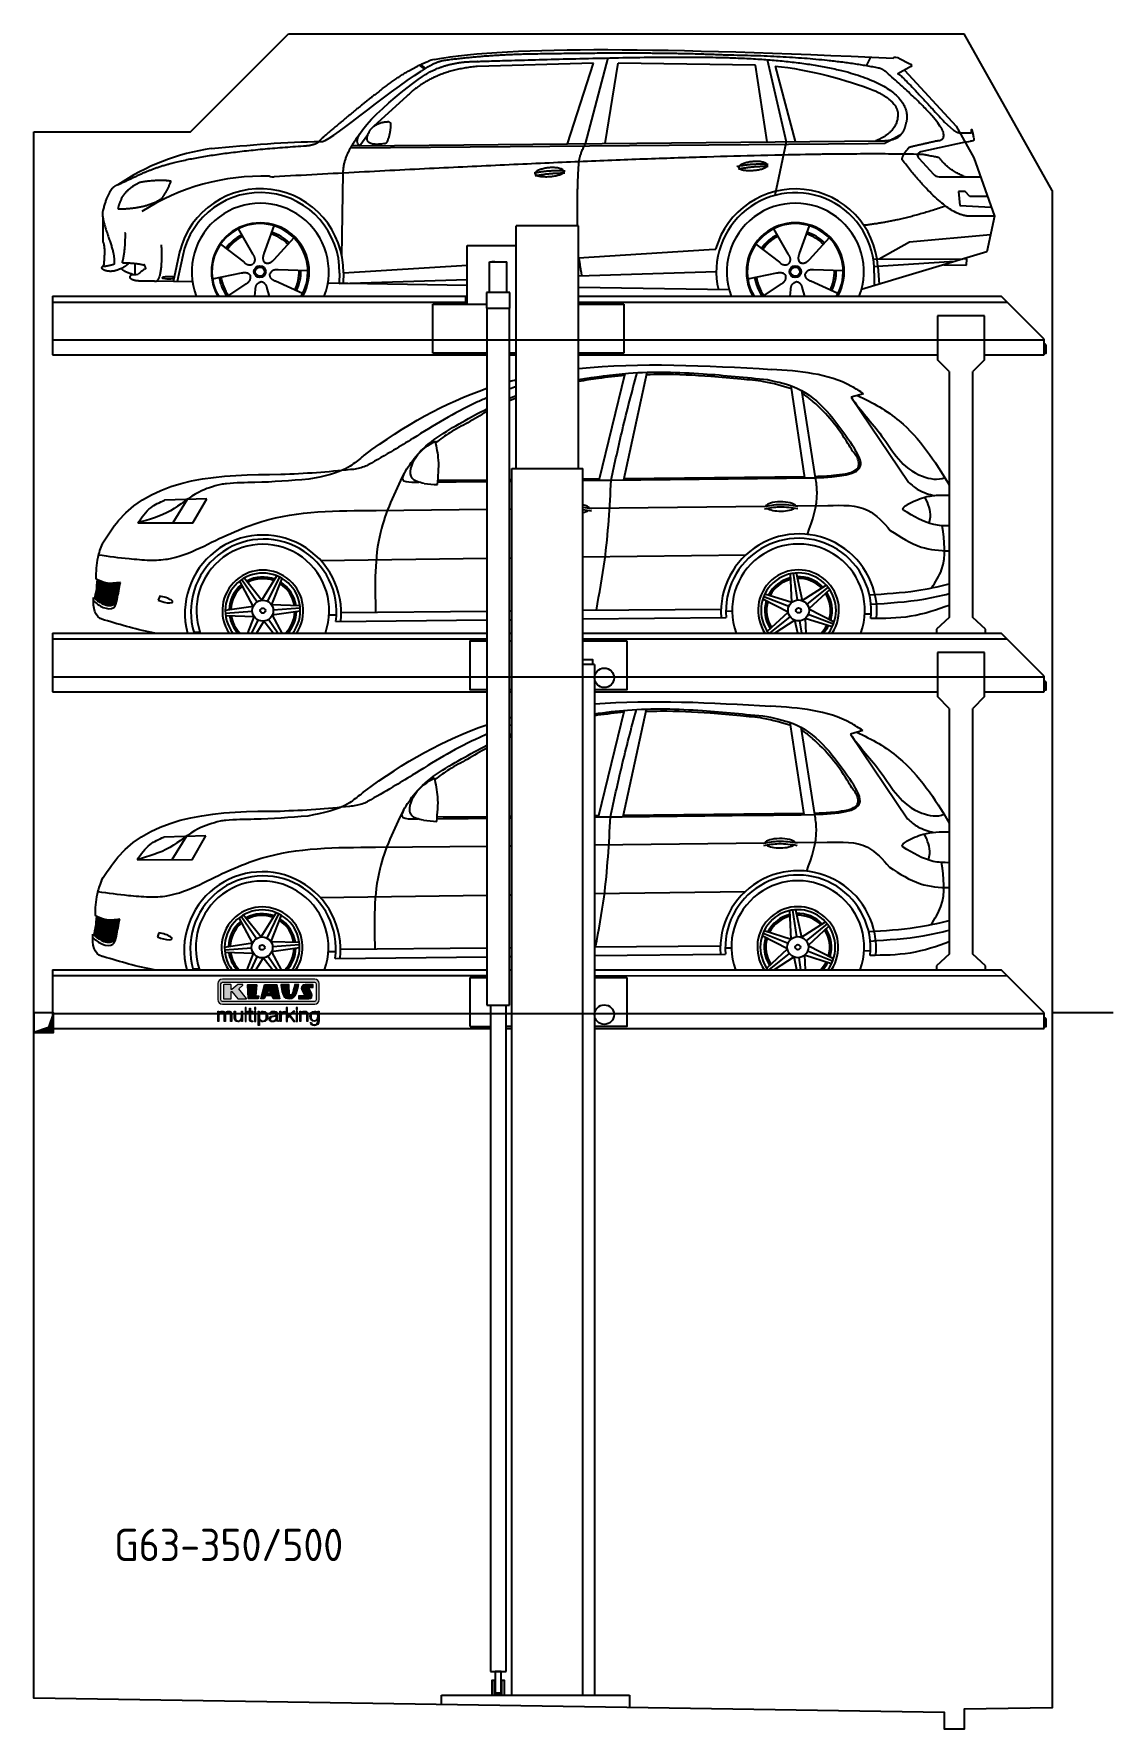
# Model space of a CAD drawing. Header units: millimetres. Extents: x 200 to 5711, y 92 to 8750.
import ezdxf

# ---------------------------------------------------------------- set-up
doc = ezdxf.new("R2010")
doc.units = ezdxf.units.MM
doc.linetypes.add('GEN3', pattern=[6.25, 5, -1.25])
for name, color, linetype in [('3', 6, 'GEN3'), ('8', 1, 'Continuous'), ('car', 10, 'Continuous'), ('Logo', 7, 'Continuous')]:
    doc.layers.add(name, color=color, linetype=linetype)
doc.styles.get("Standard").update_dxf_attribs({"font": 'ISOCP.SHX'})

msp = doc.modelspace()

# ---------------------------------------------------------------- texts
msp.add_text('G63-350/500', height=165).set_placement((609.8, 949.9))

# ---------------------------------------------------------------- blocks, each defined once
blk = doc.blocks.new('KLAUS')
at = {"layer": 'Logo'}
h = blk.add_hatch(color=8, dxfattribs=at)
h.dxf.hatch_style = 2
edge = h.paths.add_edge_path()
edge.add_spline(control_points=[(3.6, 29.1), (2.9, 29.1), (2.3, 28.5), (2.3, 27.8), (2.3, 27.8), (2.3, 16.1), (2.3, 16.1), (2.3, 15.4), (2.9, 14.8), (3.6, 14.8), (3.6, 14.8), (71.2, 14.8), (71.2, 14.8), (71.9, 14.8), (72.5, 15.4), (72.5, 16.1), (72.5, 16.1), (72.5, 27.8), (72.5, 27.8), (72.5, 28.5), (71.9, 29.1), (71.2, 29.1), (71.2, 29.1), (3.6, 29.1), (3.6, 29.1), (3.6, 29.1), (3.6, 29.1), (3.6, 29.1)], knot_values=[0, 0, 0, 0, 1, 1, 1, 2, 2, 2, 3, 3, 3, 4, 4, 4, 5, 5, 5, 6, 6, 6, 7, 7, 7, 8, 8, 8, 9, 9, 9, 9], degree=3, periodic=0)
edge = h.paths.add_edge_path()
edge.add_spline(control_points=[(3.4, 31.2), (3.4, 31.2), (71.5, 31.2), (71.5, 31.2), (73.3, 31.2), (74.7, 29.8), (74.7, 28), (74.7, 28), (74.7, 16.2), (74.7, 16.2), (74.7, 14.4), (73.3, 12.9), (71.5, 12.9), (71.5, 12.9), (3.4, 12.9), (3.4, 12.9), (1.6, 12.9), (0.1, 14.4), (0.1, 16.2), (0.1, 16.2), (0.1, 28), (0.1, 28), (0.1, 29.8), (1.6, 31.2), (3.4, 31.2), (3.4, 31.2), (3.4, 31.2), (3.4, 31.2)], knot_values=[0, 0, 0, 0, 1, 1, 1, 2, 2, 2, 3, 3, 3, 4, 4, 4, 5, 5, 5, 6, 6, 6, 7, 7, 7, 8, 8, 8, 9, 9, 9, 9], degree=3, periodic=0)
h = blk.add_hatch(color=8, dxfattribs=at)
h.dxf.hatch_style = 2
edge = h.paths.add_edge_path()
edge.add_spline(control_points=[(4.5, 27.3), (4.5, 27.3), (9.7, 27.3), (9.7, 27.3), (9.8, 27.3), (10, 27.2), (10, 27.1), (10, 27.1), (10, 23.7), (10, 23.7), (10, 23.7), (9.9, 23.6), (10, 23.6), (10.1, 23.5), (10.2, 23.6), (10.2, 23.6), (10.2, 23.6), (10.5, 23.7), (10.5, 23.7), (10.5, 23.7), (14.9, 27.3), (14.9, 27.3), (14.9, 27.3), (18.4, 27.3), (18.4, 27.3), (18.4, 27.3), (18.5, 27.3), (18.6, 27.2), (18.6, 27), (18.5, 26.9), (18.5, 26.9), (18.5, 26.9), (15.5, 24.1), (15.5, 24.1), (15.5, 24.1), (21.1, 17.1), (21.1, 17.1), (21.1, 17.1), (21.1, 16.9), (21.1, 16.9), (21.1, 16.8), (21, 16.8), (21, 16.8), (21, 16.8), (14.7, 16.8), (14.7, 16.8), (14.7, 16.8), (10.3, 22.2), (10.3, 22.2), (10.3, 22.2), (10.2, 22.2), (10.1, 22.2), (10, 22.2), (10, 22.1), (10, 22.1), (10, 22.1), (10, 17.1), (10, 17.1), (10, 16.9), (9.8, 16.8), (9.7, 16.8), (9.7, 16.8), (4.5, 16.8), (4.5, 16.8), (4.4, 16.8), (4.2, 16.9), (4.2, 17.1), (4.2, 17.1), (4.2, 27.1), (4.2, 27.1), (4.2, 27.2), (4.4, 27.3), (4.5, 27.3), (4.5, 27.3), (4.5, 27.3), (4.5, 27.3)], knot_values=[0, 0, 0, 0, 1, 1, 1, 2, 2, 2, 3, 3, 3, 4, 4, 4, 5, 5, 5, 6, 6, 6, 7, 7, 7, 8, 8, 8, 9, 9, 9, 10, 10, 10, 11, 11, 11, 12, 12, 12, 13, 13, 13, 14, 14, 14, 15, 15, 15, 16, 16, 16, 17, 17, 17, 18, 18, 18, 19, 19, 19, 20, 20, 20, 21, 21, 21, 22, 22, 22, 23, 23, 23, 24, 24, 24, 25, 25, 25, 25], degree=3, periodic=0)
h = blk.add_hatch(color=8, dxfattribs=at)
h.dxf.hatch_style = 2
h.paths.add_polyline_path([(22.4, 17.1), (22, 27.1), (22.2, 27.3), (28.5, 27.3), (28.9, 27), (28, 19.1), (30.3, 19.1), (30.4, 18.9), (30.1, 17), (29.5, 16.8), (22.6, 16.8)])
h = blk.add_hatch(color=8, dxfattribs=at)
h.paths.add_polyline_path([(36.5, 21), (38.9, 21), (37.9, 23.6)])
h.paths.add_polyline_path([(34.5, 27.3), (43.6, 27.3), (45.8, 16.9), (45.6, 16.8), (40.8, 16.8), (39.9, 18.9), (35.4, 18.9), (34.3, 16.8), (31.8, 16.8), (31.7, 17)])
h = blk.add_hatch(color=8, dxfattribs=at)
h.dxf.hatch_style = 2
edge = h.paths.add_edge_path()
edge.add_spline(control_points=[(52.7, 27.3), (52.7, 27.3), (52.9, 20.1), (52.9, 20.1), (53, 19.9), (53.2, 19.8), (53.4, 19.7), (53.9, 19.6), (54.4, 19.6), (54.6, 20), (55.2, 21.3), (56.3, 25.4), (56.6, 27.3), (56.6, 27.3), (59.8, 27.3), (59.8, 27.3), (58.8, 23.9), (58.6, 16.8), (52.6, 16.8), (48.7, 16.7), (48, 19.4), (47.3, 22.2), (46.9, 23.7), (46.5, 27.3), (46.5, 27.3), (46.5, 27.3), (52.7, 27.3), (52.7, 27.3), (52.7, 27.3), (52.7, 27.3), (52.7, 27.3)], knot_values=[0, 0, 0, 0, 1, 1, 1, 2, 2, 2, 3, 3, 3, 4, 4, 4, 5, 5, 5, 6, 6, 6, 7, 7, 7, 8, 8, 8, 9, 9, 9, 10, 10, 10, 10], degree=3, periodic=0)
h = blk.add_hatch(color=8, dxfattribs=at)
h.dxf.hatch_style = 2
edge = h.paths.add_edge_path()
edge.add_spline(control_points=[(64.5, 27.3), (64.5, 27.3), (70.3, 27.3), (70.3, 27.3), (70.3, 26.5), (70.3, 26), (70.3, 25.1), (70.3, 25.1), (67.3, 25.1), (67.3, 25.1), (67.2, 25), (67.2, 25.1), (67.2, 24.9), (67.2, 24.9), (69.7, 20.4), (69.7, 19.6), (69.7, 16.4), (67.2, 16.8), (65.9, 16.8), (65.9, 16.8), (59.6, 16.8), (59.6, 16.8), (59.6, 17.8), (59.6, 18.2), (59.6, 19.1), (59.6, 19.1), (63.8, 19.1), (63.8, 19.1), (63.8, 19.2), (63.8, 19.1), (63.8, 19.3), (63.8, 20.3), (61.6, 23.1), (61.6, 24.6), (61.6, 26.3), (62.8, 27.3), (64.5, 27.3), (64.5, 27.3), (64.5, 27.3), (64.5, 27.3)], knot_values=[0, 0, 0, 0, 1, 1, 1, 2, 2, 2, 3, 3, 3, 4, 4, 4, 5, 5, 5, 6, 6, 6, 7, 7, 7, 8, 8, 8, 9, 9, 9, 10, 10, 10, 11, 11, 11, 12, 12, 12, 13, 13, 13, 13], degree=3, periodic=0)
h = blk.add_hatch(color=30, dxfattribs=at)
h.dxf.hatch_style = 2
edge = h.paths.add_edge_path()
edge.add_spline(control_points=[(0, 0), (0, 0), (0.9, 0), (0.9, 0), (0.9, 0), (0.9, 4.2), (0.9, 4.2), (0.9, 5.8), (1.6, 7), (3.2, 7), (4.3, 7), (4.8, 6.1), (4.8, 5.1), (4.8, 5.1), (4.8, 0), (4.8, 0), (4.8, 0), (5.7, 0), (5.7, 0), (5.7, 0), (5.7, 4.3), (5.7, 4.3), (5.7, 5.7), (6.1, 7), (7.7, 7), (9, 7), (9.5, 6.3), (9.5, 5.1), (9.5, 5.1), (9.5, 0), (9.5, 0), (9.5, 0), (10.4, 0), (10.4, 0), (10.4, 0), (10.4, 5.1), (10.4, 5.1), (10.4, 6.9), (9.6, 7.8), (7.9, 7.8), (6.9, 7.8), (6, 7.3), (5.5, 6.3), (5.3, 7.3), (4.4, 7.8), (3.4, 7.8), (2.2, 7.8), (1.4, 7.2), (0.9, 6.3), (0.9, 6.3), (0.9, 6.3), (0.9, 6.3), (0.9, 6.3), (0.9, 7.6), (0.9, 7.6), (0.9, 7.6), (0, 7.6), (0, 7.6), (0, 7.6), (0, 0), (0, 0), (0, 0), (0, 0), (0, 0)], knot_values=[0, 0, 0, 0, 1, 1, 1, 2, 2, 2, 3, 3, 3, 4, 4, 4, 5, 5, 5, 6, 6, 6, 7, 7, 7, 8, 8, 8, 9, 9, 9, 10, 10, 10, 11, 11, 11, 12, 12, 12, 13, 13, 13, 14, 14, 14, 15, 15, 15, 16, 16, 16, 17, 17, 17, 18, 18, 18, 19, 19, 19, 20, 20, 20, 21, 21, 21, 21], degree=3, periodic=0)
h = blk.add_hatch(color=30, dxfattribs=at)
h.dxf.hatch_style = 2
edge = h.paths.add_edge_path()
edge.add_spline(control_points=[(18.3, 7.6), (18.3, 7.6), (17.4, 7.6), (17.4, 7.6), (17.4, 7.6), (17.4, 3.6), (17.4, 3.6), (17.4, 2), (16.7, 0.6), (15.1, 0.6), (13.7, 0.6), (13.1, 1.3), (13.1, 2.6), (13.1, 2.6), (13.1, 7.6), (13.1, 7.6), (13.1, 7.6), (12.2, 7.6), (12.2, 7.6), (12.2, 7.6), (12.2, 2.6), (12.2, 2.6), (12.2, 0.9), (12.9, -0.2), (14.8, -0.2), (16, -0.2), (17, 0.4), (17.4, 1.4), (17.4, 1.4), (17.5, 1.4), (17.5, 1.4), (17.5, 1.4), (17.5, 0), (17.5, 0), (17.5, 0), (18.3, 0), (18.3, 0), (18.3, 0), (18.3, 7.6), (18.3, 7.6), (18.3, 7.6), (18.3, 7.6), (18.3, 7.6)], knot_values=[0, 0, 0, 0, 1, 1, 1, 2, 2, 2, 3, 3, 3, 4, 4, 4, 5, 5, 5, 6, 6, 6, 7, 7, 7, 8, 8, 8, 9, 9, 9, 10, 10, 10, 11, 11, 11, 12, 12, 12, 13, 13, 13, 14, 14, 14, 14], degree=3, periodic=0)
h = blk.add_hatch(color=30, dxfattribs=at)
h.dxf.hatch_style = 2
h.paths.add_polyline_path([(20.1, 0), (21, 0), (21, 10.5), (20.1, 10.5)])
h = blk.add_hatch(color=30, dxfattribs=at)
h.dxf.hatch_style = 2
edge = h.paths.add_edge_path()
edge.add_spline(control_points=[(24.2, 9.8), (24.2, 9.8), (23.3, 9.8), (23.3, 9.8), (23.3, 9.8), (23.3, 7.6), (23.3, 7.6), (23.3, 7.6), (22, 7.6), (22, 7.6), (22, 7.6), (22, 6.8), (22, 6.8), (22, 6.8), (23.3, 6.8), (23.3, 6.8), (23.3, 6.8), (23.3, 1.6), (23.3, 1.6), (23.3, 0.3), (23.7, -0.1), (24.9, -0.1), (25.2, -0.1), (25.5, -0.1), (25.8, -0.1), (25.8, -0.1), (25.8, 0.7), (25.8, 0.7), (25.5, 0.7), (25.2, 0.7), (25, 0.7), (24.3, 0.7), (24.2, 1.1), (24.2, 1.7), (24.2, 1.7), (24.2, 6.8), (24.2, 6.8), (24.2, 6.8), (25.8, 6.8), (25.8, 6.8), (25.8, 6.8), (25.8, 7.6), (25.8, 7.6), (25.8, 7.6), (24.2, 7.6), (24.2, 7.6), (24.2, 7.6), (24.2, 9.8), (24.2, 9.8), (24.2, 9.8), (24.2, 9.8), (24.2, 9.8)], knot_values=[0, 0, 0, 0, 1, 1, 1, 2, 2, 2, 3, 3, 3, 4, 4, 4, 5, 5, 5, 6, 6, 6, 7, 7, 7, 8, 8, 8, 9, 9, 9, 10, 10, 10, 11, 11, 11, 12, 12, 12, 13, 13, 13, 14, 14, 14, 15, 15, 15, 16, 16, 16, 17, 17, 17, 17], degree=3, periodic=0)
h = blk.add_hatch(color=30, dxfattribs=at)
h.paths.add_polyline_path([(27.1, 0), (28, 0), (28, 7.6), (27.1, 7.6)])
h.paths.add_polyline_path([(27.1, 9), (28, 9), (28, 10.5), (27.1, 10.5)])
h = blk.add_hatch(color=30, dxfattribs=at)
edge = h.paths.add_edge_path()
edge.add_spline(control_points=[(35.8, 3.8), (35.8, 2.2), (35.1, 0.6), (33.4, 0.6), (31.4, 0.6), (30.7, 2.2), (30.7, 3.8), (30.7, 5.5), (31.3, 7), (33.4, 7), (35.1, 7), (35.8, 5.3), (35.8, 3.8), (35.8, 3.8), (35.8, 3.8), (35.8, 3.8)], knot_values=[0, 0, 0, 0, 1, 1, 1, 2, 2, 2, 3, 3, 3, 4, 4, 4, 5, 5, 5, 5], degree=3, periodic=0)
edge = h.paths.add_edge_path()
edge.add_spline(control_points=[(29.8, -2.8), (29.8, -2.8), (30.7, -2.8), (30.7, -2.8), (30.7, -2.8), (30.7, 1.4), (30.7, 1.4), (30.7, 1.4), (30.7, 1.4), (30.7, 1.4), (31.1, 0.4), (32.2, -0.2), (33.4, -0.2), (35.7, -0.2), (36.8, 1.6), (36.8, 3.8), (36.8, 5.9), (35.7, 7.8), (33.4, 7.8), (32.2, 7.8), (31.1, 7.1), (30.7, 6.1), (30.7, 6.1), (30.6, 6.1), (30.6, 6.1), (30.6, 6.1), (30.6, 7.6), (30.6, 7.6), (30.6, 7.6), (29.8, 7.6), (29.8, 7.6), (29.8, 7.6), (29.8, -2.8), (29.8, -2.8), (29.8, -2.8), (29.8, -2.8), (29.8, -2.8)], knot_values=[0, 0, 0, 0, 1, 1, 1, 2, 2, 2, 3, 3, 3, 4, 4, 4, 5, 5, 5, 6, 6, 6, 7, 7, 7, 8, 8, 8, 9, 9, 9, 10, 10, 10, 11, 11, 11, 12, 12, 12, 12], degree=3, periodic=0)
h = blk.add_hatch(color=30, dxfattribs=at)
edge = h.paths.add_edge_path()
edge.add_spline(control_points=[(43, 2.9), (43, 1.4), (41.8, 0.6), (40.4, 0.6), (39.5, 0.6), (38.7, 1.1), (38.7, 2), (38.7, 3.5), (40.7, 3.5), (42.2, 3.8), (42.5, 3.8), (42.9, 3.9), (43, 4.1), (43, 4.1), (43, 4.1), (43, 4.1), (43, 4.1), (43, 2.9), (43, 2.9), (43, 2.9), (43, 2.9), (43, 2.9)], knot_values=[0, 0, 0, 0, 1, 1, 1, 2, 2, 2, 3, 3, 3, 4, 4, 4, 5, 5, 5, 6, 6, 6, 7, 7, 7, 7], degree=3, periodic=0)
edge = h.paths.add_edge_path()
edge.add_spline(control_points=[(39, 5.2), (39.1, 6.5), (39.9, 7), (41.1, 7), (42.1, 7), (43, 6.7), (43, 5.4), (43, 4.6), (42.6, 4.5), (41.8, 4.4), (39.9, 4.2), (37.8, 4.1), (37.8, 2), (37.8, 0.5), (38.9, -0.2), (40.3, -0.2), (41.8, -0.2), (42.4, 0.3), (43.1, 1.3), (43.1, 1.3), (43.1, 1.3), (43.1, 1.3), (43.1, 0.5), (43.2, 0), (44.2, 0), (44.4, 0), (44.6, 0), (44.8, 0.1), (44.8, 0.1), (44.8, 0.8), (44.8, 0.8), (44.7, 0.8), (44.6, 0.8), (44.5, 0.8), (44.1, 0.8), (44, 1), (44, 1.3), (44, 1.3), (44, 5.3), (44, 5.3), (44, 7.4), (42.5, 7.8), (41.2, 7.8), (39.4, 7.8), (38.2, 7), (38.1, 5.2), (38.1, 5.2), (39, 5.2), (39, 5.2), (39, 5.2), (39, 5.2), (39, 5.2)], knot_values=[0, 0, 0, 0, 1, 1, 1, 2, 2, 2, 3, 3, 3, 4, 4, 4, 5, 5, 5, 6, 6, 6, 7, 7, 7, 8, 8, 8, 9, 9, 9, 10, 10, 10, 11, 11, 11, 12, 12, 12, 13, 13, 13, 14, 14, 14, 15, 15, 15, 16, 16, 16, 17, 17, 17, 17], degree=3, periodic=0)
h = blk.add_hatch(color=30, dxfattribs=at)
h.dxf.hatch_style = 2
edge = h.paths.add_edge_path()
edge.add_spline(control_points=[(45.8, 0), (45.8, 0), (46.7, 0), (46.7, 0), (46.7, 0), (46.7, 4), (46.7, 4), (46.7, 5.6), (47.9, 6.8), (49.5, 6.7), (49.5, 6.7), (49.5, 7.7), (49.5, 7.7), (48.2, 7.7), (47.1, 7), (46.7, 5.8), (46.7, 5.8), (46.6, 5.8), (46.6, 5.8), (46.6, 5.8), (46.6, 7.6), (46.6, 7.6), (46.6, 7.6), (45.8, 7.6), (45.8, 7.6), (45.8, 7.6), (45.8, 0), (45.8, 0), (45.8, 0), (45.8, 0), (45.8, 0)], knot_values=[0, 0, 0, 0, 1, 1, 1, 2, 2, 2, 3, 3, 3, 4, 4, 4, 5, 5, 5, 6, 6, 6, 7, 7, 7, 8, 8, 8, 9, 9, 9, 10, 10, 10, 10], degree=3, periodic=0)
h = blk.add_hatch(color=30, dxfattribs=at)
h.dxf.hatch_style = 2
h.paths.add_polyline_path([(50.4, 0), (51.3, 0), (51.3, 2.9), (52.8, 4.1), (55.8, 0), (57, 0), (53.5, 4.8), (56.7, 7.6), (55.5, 7.6), (51.3, 3.9), (51.3, 10.5), (50.4, 10.5)])
h = blk.add_hatch(color=30, dxfattribs=at)
h.paths.add_polyline_path([(57.7, 0), (58.7, 0), (58.7, 7.6), (57.7, 7.6)])
h.paths.add_polyline_path([(57.7, 9), (58.7, 9), (58.7, 10.5), (57.7, 10.5)])
h = blk.add_hatch(color=30, dxfattribs=at)
h.dxf.hatch_style = 2
edge = h.paths.add_edge_path()
edge.add_spline(control_points=[(60.4, 0), (60.4, 0), (61.3, 0), (61.3, 0), (61.3, 0), (61.3, 4.4), (61.3, 4.4), (61.4, 5.9), (62.2, 7), (63.7, 7), (65.2, 7), (65.6, 6), (65.6, 4.7), (65.6, 4.7), (65.6, 0), (65.6, 0), (65.6, 0), (66.5, 0), (66.5, 0), (66.5, 0), (66.5, 4.9), (66.5, 4.9), (66.5, 6.7), (65.9, 7.8), (63.8, 7.8), (62.7, 7.8), (61.7, 7.2), (61.4, 6.3), (61.4, 6.3), (61.3, 6.3), (61.3, 6.3), (61.3, 6.3), (61.3, 7.6), (61.3, 7.6), (61.3, 7.6), (60.4, 7.6), (60.4, 7.6), (60.4, 7.6), (60.4, 0), (60.4, 0), (60.4, 0), (60.4, 0), (60.4, 0)], knot_values=[0, 0, 0, 0, 1, 1, 1, 2, 2, 2, 3, 3, 3, 4, 4, 4, 5, 5, 5, 6, 6, 6, 7, 7, 7, 8, 8, 8, 9, 9, 9, 10, 10, 10, 11, 11, 11, 12, 12, 12, 13, 13, 13, 14, 14, 14, 14], degree=3, periodic=0)
h = blk.add_hatch(color=30, dxfattribs=at)
edge = h.paths.add_edge_path()
edge.add_spline(control_points=[(71.3, 0.9), (69.6, 0.9), (68.8, 2.3), (68.8, 3.9), (68.8, 5.4), (69.6, 7), (71.3, 7), (73.1, 7), (73.7, 5.3), (73.7, 3.9), (73.7, 2.3), (72.9, 0.9), (71.3, 0.9), (71.3, 0.9), (71.3, 0.9), (71.3, 0.9)], knot_values=[0, 0, 0, 0, 1, 1, 1, 2, 2, 2, 3, 3, 3, 4, 4, 4, 5, 5, 5, 5], degree=3, periodic=0)
edge = h.paths.add_edge_path()
edge.add_spline(control_points=[(74.7, 7.6), (74.7, 7.6), (73.7, 7.6), (73.7, 7.6), (73.7, 7.6), (73.7, 6.3), (73.7, 6.3), (73.7, 6.3), (73.7, 6.3), (73.7, 6.3), (73.4, 7.1), (72.4, 7.8), (71.3, 7.8), (69.1, 7.8), (67.9, 6), (67.9, 4), (67.9, 1.8), (68.9, 0.1), (71.3, 0.1), (72.4, 0.1), (73.3, 0.7), (73.7, 1.6), (73.7, 1.6), (73.7, 1.6), (73.7, 1.6), (73.7, 1.6), (73.7, 0.6), (73.7, 0.6), (73.7, -1.2), (73, -2.2), (71.3, -2.2), (70.3, -2.2), (69.3, -1.8), (69.1, -0.7), (69.1, -0.7), (68.2, -0.7), (68.2, -0.7), (68.3, -2.3), (69.8, -3), (71.3, -3), (73.8, -3), (74.7, -1.6), (74.7, 0.6), (74.7, 0.6), (74.7, 7.6), (74.7, 7.6), (74.7, 7.6), (74.7, 7.6), (74.7, 7.6)], knot_values=[0, 0, 0, 0, 1, 1, 1, 2, 2, 2, 3, 3, 3, 4, 4, 4, 5, 5, 5, 6, 6, 6, 7, 7, 7, 8, 8, 8, 9, 9, 9, 10, 10, 10, 11, 11, 11, 12, 12, 12, 13, 13, 13, 14, 14, 14, 15, 15, 15, 16, 16, 16, 16], degree=3, periodic=0)
at = {"layer": 'Logo', "lineweight": 0}
for points in [[(22.4, 17.1), (22, 27.1), (22.2, 27.3), (28.5, 27.3), (28.9, 27), (28, 19.1), (30.3, 19.1), (30.4, 18.9), (30.1, 17), (29.5, 16.8), (22.6, 16.8), (22.4, 17.1), (22.4, 17.1)], [(34.5, 27.3), (43.6, 27.3), (45.8, 16.9), (45.6, 16.8), (40.8, 16.8), (39.9, 18.9), (35.4, 18.9), (34.3, 16.8), (31.8, 16.8), (31.7, 17), (34.5, 27.3), (34.5, 27.3)], [(36.5, 21), (38.9, 21), (37.9, 23.6), (36.5, 21), (36.5, 21)], [(20.1, 0), (21, 0), (21, 10.5), (20.1, 10.5), (20.1, 0), (20.1, 0)], [(27.1, 9), (28, 9), (28, 10.5), (27.1, 10.5), (27.1, 9), (27.1, 9)], [(27.1, 0), (28, 0), (28, 7.6), (27.1, 7.6), (27.1, 0), (27.1, 0)], [(50.4, 0), (51.3, 0), (51.3, 2.9), (52.8, 4.1), (55.8, 0), (57, 0), (53.5, 4.8), (56.7, 7.6), (55.5, 7.6), (51.3, 3.9), (51.3, 10.5), (50.4, 10.5), (50.4, 0), (50.4, 0)], [(57.7, 9), (58.7, 9), (58.7, 10.5), (57.7, 10.5), (57.7, 9), (57.7, 9)], [(57.7, 0), (58.7, 0), (58.7, 7.6), (57.7, 7.6), (57.7, 0), (57.7, 0)]]:
    blk.add_lwpolyline(points, dxfattribs=at)
for points, knots in [([(3.4, 31.2), (3.4, 31.2), (71.5, 31.2), (71.5, 31.2), (73.3, 31.2), (74.7, 29.8), (74.7, 28), (74.7, 28), (74.7, 16.2), (74.7, 16.2), (74.7, 14.4), (73.3, 12.9), (71.5, 12.9), (71.5, 12.9), (3.4, 12.9), (3.4, 12.9), (1.6, 12.9), (0.1, 14.4), (0.1, 16.2), (0.1, 16.2), (0.1, 28), (0.1, 28), (0.1, 29.8), (1.6, 31.2), (3.4, 31.2), (3.4, 31.2), (3.4, 31.2), (3.4, 31.2)], [0, 0, 0, 0, 1, 1, 1, 2, 2, 2, 3, 3, 3, 4, 4, 4, 5, 5, 5, 6, 6, 6, 7, 7, 7, 8, 8, 8, 9, 9, 9, 9]), ([(3.6, 29.1), (2.9, 29.1), (2.3, 28.5), (2.3, 27.8), (2.3, 27.8), (2.3, 16.1), (2.3, 16.1), (2.3, 15.4), (2.9, 14.8), (3.6, 14.8), (3.6, 14.8), (71.2, 14.8), (71.2, 14.8), (71.9, 14.8), (72.5, 15.4), (72.5, 16.1), (72.5, 16.1), (72.5, 27.8), (72.5, 27.8), (72.5, 28.5), (71.9, 29.1), (71.2, 29.1), (71.2, 29.1), (3.6, 29.1), (3.6, 29.1), (3.6, 29.1), (3.6, 29.1), (3.6, 29.1)], [0, 0, 0, 0, 1, 1, 1, 2, 2, 2, 3, 3, 3, 4, 4, 4, 5, 5, 5, 6, 6, 6, 7, 7, 7, 8, 8, 8, 9, 9, 9, 9]), ([(4.5, 27.3), (4.5, 27.3), (9.7, 27.3), (9.7, 27.3), (9.8, 27.3), (10, 27.2), (10, 27.1), (10, 27.1), (10, 23.7), (10, 23.7), (10, 23.7), (9.9, 23.6), (10, 23.6), (10.1, 23.5), (10.2, 23.6), (10.2, 23.6), (10.2, 23.6), (10.5, 23.7), (10.5, 23.7), (10.5, 23.7), (14.9, 27.3), (14.9, 27.3), (14.9, 27.3), (18.4, 27.3), (18.4, 27.3), (18.4, 27.3), (18.5, 27.3), (18.6, 27.2), (18.6, 27), (18.5, 26.9), (18.5, 26.9), (18.5, 26.9), (15.5, 24.1), (15.5, 24.1), (15.5, 24.1), (21.1, 17.1), (21.1, 17.1), (21.1, 17.1), (21.1, 16.9), (21.1, 16.9), (21.1, 16.8), (21, 16.8), (21, 16.8), (21, 16.8), (14.7, 16.8), (14.7, 16.8), (14.7, 16.8), (10.3, 22.2), (10.3, 22.2), (10.3, 22.2), (10.2, 22.2), (10.1, 22.2), (10, 22.2), (10, 22.1), (10, 22.1), (10, 22.1), (10, 17.1), (10, 17.1), (10, 16.9), (9.8, 16.8), (9.7, 16.8), (9.7, 16.8), (4.5, 16.8), (4.5, 16.8), (4.4, 16.8), (4.2, 16.9), (4.2, 17.1), (4.2, 17.1), (4.2, 27.1), (4.2, 27.1), (4.2, 27.2), (4.4, 27.3), (4.5, 27.3), (4.5, 27.3), (4.5, 27.3), (4.5, 27.3)], [0, 0, 0, 0, 1, 1, 1, 2, 2, 2, 3, 3, 3, 4, 4, 4, 5, 5, 5, 6, 6, 6, 7, 7, 7, 8, 8, 8, 9, 9, 9, 10, 10, 10, 11, 11, 11, 12, 12, 12, 13, 13, 13, 14, 14, 14, 15, 15, 15, 16, 16, 16, 17, 17, 17, 18, 18, 18, 19, 19, 19, 20, 20, 20, 21, 21, 21, 22, 22, 22, 23, 23, 23, 24, 24, 24, 25, 25, 25, 25]), ([(52.7, 27.3), (52.7, 27.3), (52.9, 20.1), (52.9, 20.1), (53, 19.9), (53.2, 19.8), (53.4, 19.7), (53.9, 19.6), (54.4, 19.6), (54.6, 20), (55.2, 21.3), (56.3, 25.4), (56.6, 27.3), (56.6, 27.3), (59.8, 27.3), (59.8, 27.3), (58.8, 23.9), (58.6, 16.8), (52.6, 16.8), (48.7, 16.7), (48, 19.4), (47.3, 22.2), (46.9, 23.7), (46.5, 27.3), (46.5, 27.3), (46.5, 27.3), (52.7, 27.3), (52.7, 27.3), (52.7, 27.3), (52.7, 27.3), (52.7, 27.3)], [0, 0, 0, 0, 1, 1, 1, 2, 2, 2, 3, 3, 3, 4, 4, 4, 5, 5, 5, 6, 6, 6, 7, 7, 7, 8, 8, 8, 9, 9, 9, 10, 10, 10, 10]), ([(64.5, 27.3), (64.5, 27.3), (70.3, 27.3), (70.3, 27.3), (70.3, 26.5), (70.3, 26), (70.3, 25.1), (70.3, 25.1), (67.3, 25.1), (67.3, 25.1), (67.2, 25), (67.2, 25.1), (67.2, 24.9), (67.2, 24.9), (69.7, 20.4), (69.7, 19.6), (69.7, 16.4), (67.2, 16.8), (65.9, 16.8), (65.9, 16.8), (59.6, 16.8), (59.6, 16.8), (59.6, 17.8), (59.6, 18.2), (59.6, 19.1), (59.6, 19.1), (63.8, 19.1), (63.8, 19.1), (63.8, 19.2), (63.8, 19.1), (63.8, 19.3), (63.8, 20.3), (61.6, 23.1), (61.6, 24.6), (61.6, 26.3), (62.8, 27.3), (64.5, 27.3), (64.5, 27.3), (64.5, 27.3), (64.5, 27.3)], [0, 0, 0, 0, 1, 1, 1, 2, 2, 2, 3, 3, 3, 4, 4, 4, 5, 5, 5, 6, 6, 6, 7, 7, 7, 8, 8, 8, 9, 9, 9, 10, 10, 10, 11, 11, 11, 12, 12, 12, 13, 13, 13, 13]), ([(0, 0), (0, 0), (0.9, 0), (0.9, 0), (0.9, 0), (0.9, 4.2), (0.9, 4.2), (0.9, 5.8), (1.6, 7), (3.2, 7), (4.3, 7), (4.8, 6.1), (4.8, 5.1), (4.8, 5.1), (4.8, 0), (4.8, 0), (4.8, 0), (5.7, 0), (5.7, 0), (5.7, 0), (5.7, 4.3), (5.7, 4.3), (5.7, 5.7), (6.1, 7), (7.7, 7), (9, 7), (9.5, 6.3), (9.5, 5.1), (9.5, 5.1), (9.5, 0), (9.5, 0), (9.5, 0), (10.4, 0), (10.4, 0), (10.4, 0), (10.4, 5.1), (10.4, 5.1), (10.4, 6.9), (9.6, 7.8), (7.9, 7.8), (6.9, 7.8), (6, 7.3), (5.5, 6.3), (5.3, 7.3), (4.4, 7.8), (3.4, 7.8), (2.2, 7.8), (1.4, 7.2), (0.9, 6.3), (0.9, 6.3), (0.9, 6.3), (0.9, 6.3), (0.9, 6.3), (0.9, 7.6), (0.9, 7.6), (0.9, 7.6), (0, 7.6), (0, 7.6), (0, 7.6), (0, 0), (0, 0), (0, 0), (0, 0), (0, 0)], [0, 0, 0, 0, 1, 1, 1, 2, 2, 2, 3, 3, 3, 4, 4, 4, 5, 5, 5, 6, 6, 6, 7, 7, 7, 8, 8, 8, 9, 9, 9, 10, 10, 10, 11, 11, 11, 12, 12, 12, 13, 13, 13, 14, 14, 14, 15, 15, 15, 16, 16, 16, 17, 17, 17, 18, 18, 18, 19, 19, 19, 20, 20, 20, 21, 21, 21, 21]), ([(18.3, 7.6), (18.3, 7.6), (17.4, 7.6), (17.4, 7.6), (17.4, 7.6), (17.4, 3.6), (17.4, 3.6), (17.4, 2), (16.7, 0.6), (15.1, 0.6), (13.7, 0.6), (13.1, 1.3), (13.1, 2.6), (13.1, 2.6), (13.1, 7.6), (13.1, 7.6), (13.1, 7.6), (12.2, 7.6), (12.2, 7.6), (12.2, 7.6), (12.2, 2.6), (12.2, 2.6), (12.2, 0.9), (12.9, -0.2), (14.8, -0.2), (16, -0.2), (17, 0.4), (17.4, 1.4), (17.4, 1.4), (17.5, 1.4), (17.5, 1.4), (17.5, 1.4), (17.5, 0), (17.5, 0), (17.5, 0), (18.3, 0), (18.3, 0), (18.3, 0), (18.3, 7.6), (18.3, 7.6), (18.3, 7.6), (18.3, 7.6), (18.3, 7.6)], [0, 0, 0, 0, 1, 1, 1, 2, 2, 2, 3, 3, 3, 4, 4, 4, 5, 5, 5, 6, 6, 6, 7, 7, 7, 8, 8, 8, 9, 9, 9, 10, 10, 10, 11, 11, 11, 12, 12, 12, 13, 13, 13, 14, 14, 14, 14]), ([(24.2, 9.8), (24.2, 9.8), (23.3, 9.8), (23.3, 9.8), (23.3, 9.8), (23.3, 7.6), (23.3, 7.6), (23.3, 7.6), (22, 7.6), (22, 7.6), (22, 7.6), (22, 6.8), (22, 6.8), (22, 6.8), (23.3, 6.8), (23.3, 6.8), (23.3, 6.8), (23.3, 1.6), (23.3, 1.6), (23.3, 0.3), (23.7, -0.1), (24.9, -0.1), (25.2, -0.1), (25.5, -0.1), (25.8, -0.1), (25.8, -0.1), (25.8, 0.7), (25.8, 0.7), (25.5, 0.7), (25.2, 0.7), (25, 0.7), (24.3, 0.7), (24.2, 1.1), (24.2, 1.7), (24.2, 1.7), (24.2, 6.8), (24.2, 6.8), (24.2, 6.8), (25.8, 6.8), (25.8, 6.8), (25.8, 6.8), (25.8, 7.6), (25.8, 7.6), (25.8, 7.6), (24.2, 7.6), (24.2, 7.6), (24.2, 7.6), (24.2, 9.8), (24.2, 9.8), (24.2, 9.8), (24.2, 9.8), (24.2, 9.8)], [0, 0, 0, 0, 1, 1, 1, 2, 2, 2, 3, 3, 3, 4, 4, 4, 5, 5, 5, 6, 6, 6, 7, 7, 7, 8, 8, 8, 9, 9, 9, 10, 10, 10, 11, 11, 11, 12, 12, 12, 13, 13, 13, 14, 14, 14, 15, 15, 15, 16, 16, 16, 17, 17, 17, 17]), ([(29.8, -2.8), (29.8, -2.8), (30.7, -2.8), (30.7, -2.8), (30.7, -2.8), (30.7, 1.4), (30.7, 1.4), (30.7, 1.4), (30.7, 1.4), (30.7, 1.4), (31.1, 0.4), (32.2, -0.2), (33.4, -0.2), (35.7, -0.2), (36.8, 1.6), (36.8, 3.8), (36.8, 5.9), (35.7, 7.8), (33.4, 7.8), (32.2, 7.8), (31.1, 7.1), (30.7, 6.1), (30.7, 6.1), (30.6, 6.1), (30.6, 6.1), (30.6, 6.1), (30.6, 7.6), (30.6, 7.6), (30.6, 7.6), (29.8, 7.6), (29.8, 7.6), (29.8, 7.6), (29.8, -2.8), (29.8, -2.8), (29.8, -2.8), (29.8, -2.8), (29.8, -2.8)], [0, 0, 0, 0, 1, 1, 1, 2, 2, 2, 3, 3, 3, 4, 4, 4, 5, 5, 5, 6, 6, 6, 7, 7, 7, 8, 8, 8, 9, 9, 9, 10, 10, 10, 11, 11, 11, 12, 12, 12, 12]), ([(35.8, 3.8), (35.8, 2.2), (35.1, 0.6), (33.4, 0.6), (31.4, 0.6), (30.7, 2.2), (30.7, 3.8), (30.7, 5.5), (31.3, 7), (33.4, 7), (35.1, 7), (35.8, 5.3), (35.8, 3.8), (35.8, 3.8), (35.8, 3.8), (35.8, 3.8)], [0, 0, 0, 0, 1, 1, 1, 2, 2, 2, 3, 3, 3, 4, 4, 4, 5, 5, 5, 5]), ([(39, 5.2), (39.1, 6.5), (39.9, 7), (41.1, 7), (42.1, 7), (43, 6.7), (43, 5.4), (43, 4.6), (42.6, 4.5), (41.8, 4.4), (39.9, 4.2), (37.8, 4.1), (37.8, 2), (37.8, 0.5), (38.9, -0.2), (40.3, -0.2), (41.8, -0.2), (42.4, 0.3), (43.1, 1.3), (43.1, 1.3), (43.1, 1.3), (43.1, 1.3), (43.1, 0.5), (43.2, 0), (44.2, 0), (44.4, 0), (44.6, 0), (44.8, 0.1), (44.8, 0.1), (44.8, 0.8), (44.8, 0.8), (44.7, 0.8), (44.6, 0.8), (44.5, 0.8), (44.1, 0.8), (44, 1), (44, 1.3), (44, 1.3), (44, 5.3), (44, 5.3), (44, 7.4), (42.5, 7.8), (41.2, 7.8), (39.4, 7.8), (38.2, 7), (38.1, 5.2), (38.1, 5.2), (39, 5.2), (39, 5.2), (39, 5.2), (39, 5.2), (39, 5.2)], [0, 0, 0, 0, 1, 1, 1, 2, 2, 2, 3, 3, 3, 4, 4, 4, 5, 5, 5, 6, 6, 6, 7, 7, 7, 8, 8, 8, 9, 9, 9, 10, 10, 10, 11, 11, 11, 12, 12, 12, 13, 13, 13, 14, 14, 14, 15, 15, 15, 16, 16, 16, 17, 17, 17, 17]), ([(43, 2.9), (43, 1.4), (41.8, 0.6), (40.4, 0.6), (39.5, 0.6), (38.7, 1.1), (38.7, 2), (38.7, 3.5), (40.7, 3.5), (42.2, 3.8), (42.5, 3.8), (42.9, 3.9), (43, 4.1), (43, 4.1), (43, 4.1), (43, 4.1), (43, 4.1), (43, 2.9), (43, 2.9), (43, 2.9), (43, 2.9), (43, 2.9)], [0, 0, 0, 0, 1, 1, 1, 2, 2, 2, 3, 3, 3, 4, 4, 4, 5, 5, 5, 6, 6, 6, 7, 7, 7, 7]), ([(45.8, 0), (45.8, 0), (46.7, 0), (46.7, 0), (46.7, 0), (46.7, 4), (46.7, 4), (46.7, 5.6), (47.9, 6.8), (49.5, 6.7), (49.5, 6.7), (49.5, 7.7), (49.5, 7.7), (48.2, 7.7), (47.1, 7), (46.7, 5.8), (46.7, 5.8), (46.6, 5.8), (46.6, 5.8), (46.6, 5.8), (46.6, 7.6), (46.6, 7.6), (46.6, 7.6), (45.8, 7.6), (45.8, 7.6), (45.8, 7.6), (45.8, 0), (45.8, 0), (45.8, 0), (45.8, 0), (45.8, 0)], [0, 0, 0, 0, 1, 1, 1, 2, 2, 2, 3, 3, 3, 4, 4, 4, 5, 5, 5, 6, 6, 6, 7, 7, 7, 8, 8, 8, 9, 9, 9, 10, 10, 10, 10]), ([(60.4, 0), (60.4, 0), (61.3, 0), (61.3, 0), (61.3, 0), (61.3, 4.4), (61.3, 4.4), (61.4, 5.9), (62.2, 7), (63.7, 7), (65.2, 7), (65.6, 6), (65.6, 4.7), (65.6, 4.7), (65.6, 0), (65.6, 0), (65.6, 0), (66.5, 0), (66.5, 0), (66.5, 0), (66.5, 4.9), (66.5, 4.9), (66.5, 6.7), (65.9, 7.8), (63.8, 7.8), (62.7, 7.8), (61.7, 7.2), (61.4, 6.3), (61.4, 6.3), (61.3, 6.3), (61.3, 6.3), (61.3, 6.3), (61.3, 7.6), (61.3, 7.6), (61.3, 7.6), (60.4, 7.6), (60.4, 7.6), (60.4, 7.6), (60.4, 0), (60.4, 0), (60.4, 0), (60.4, 0), (60.4, 0)], [0, 0, 0, 0, 1, 1, 1, 2, 2, 2, 3, 3, 3, 4, 4, 4, 5, 5, 5, 6, 6, 6, 7, 7, 7, 8, 8, 8, 9, 9, 9, 10, 10, 10, 11, 11, 11, 12, 12, 12, 13, 13, 13, 14, 14, 14, 14]), ([(74.7, 7.6), (74.7, 7.6), (73.7, 7.6), (73.7, 7.6), (73.7, 7.6), (73.7, 6.3), (73.7, 6.3), (73.7, 6.3), (73.7, 6.3), (73.7, 6.3), (73.4, 7.1), (72.4, 7.8), (71.3, 7.8), (69.1, 7.8), (67.9, 6), (67.9, 4), (67.9, 1.8), (68.9, 0.1), (71.3, 0.1), (72.4, 0.1), (73.3, 0.7), (73.7, 1.6), (73.7, 1.6), (73.7, 1.6), (73.7, 1.6), (73.7, 1.6), (73.7, 0.6), (73.7, 0.6), (73.7, -1.2), (73, -2.2), (71.3, -2.2), (70.3, -2.2), (69.3, -1.8), (69.1, -0.7), (69.1, -0.7), (68.2, -0.7), (68.2, -0.7), (68.3, -2.3), (69.8, -3), (71.3, -3), (73.8, -3), (74.7, -1.6), (74.7, 0.6), (74.7, 0.6), (74.7, 7.6), (74.7, 7.6), (74.7, 7.6), (74.7, 7.6), (74.7, 7.6)], [0, 0, 0, 0, 1, 1, 1, 2, 2, 2, 3, 3, 3, 4, 4, 4, 5, 5, 5, 6, 6, 6, 7, 7, 7, 8, 8, 8, 9, 9, 9, 10, 10, 10, 11, 11, 11, 12, 12, 12, 13, 13, 13, 14, 14, 14, 15, 15, 15, 16, 16, 16, 16]), ([(71.3, 0.9), (69.6, 0.9), (68.8, 2.3), (68.8, 3.9), (68.8, 5.4), (69.6, 7), (71.3, 7), (73.1, 7), (73.7, 5.3), (73.7, 3.9), (73.7, 2.3), (72.9, 0.9), (71.3, 0.9), (71.3, 0.9), (71.3, 0.9), (71.3, 0.9)], [0, 0, 0, 0, 1, 1, 1, 2, 2, 2, 3, 3, 3, 4, 4, 4, 5, 5, 5, 5])]:
    blk.add_open_spline(points, degree=3, knots=knots, dxfattribs=at)

# ---------------------------------------------------------------- linework, layer by layer
for p, q in [((1000, 8250), (1500, 8750)), ((5400, 7950), (4950, 8750)), ((200, 8250), (1000, 8250)), ((2982, 7770), (2662, 7770)), ((2412, 7670), (2662, 7670)), ((2412, 7370), (2412, 7670)), ((2526, 7585.4), (2616, 7585.4)), ((2526, 7430), (2526, 7585.4)), ((2553.5, 7585.4), (2538.5, 7585.4)), ((2616, 7430), (2616, 7585.4)), ((295, 7410), (2412, 7410)), ((295, 7410), (295, 7110)), ((2237.5, 7120), (2237.5, 7370)), ((2237.5, 7370), (2511, 7370)), ((2406, 7380), (2406, 7410)), ((2631, 7430), (2511, 7430)), ((2511, 7430), (2511, 7351)), ((2631, 7351), (2631, 7430)), ((2982, 7410), (5140, 7410)), ((2982, 7370), (3212.5, 7370)), ((3212.5, 7370), (3212.5, 7120)), ((5360, 7190), (5140, 7410)), ((2511, 7351), (2512, 7350)), ((2512, 7350), (2630, 7350)), ((2513.5, 7350), (2513.5, 3790)), ((2628.5, 3790), (2628.5, 7350)), ((2630, 7350), (2631, 7351)), ((4814.5, 7310), (4814.5, 7085)), ((5054.5, 7310), (4814.5, 7310)), ((5054.5, 7085), (5054.5, 7310)), ((5360, 7110), (5360, 7190)), ((295, 7110), (2513.5, 7110)), ((2513.5, 7120), (2237.5, 7120)), ((2662, 7120), (2628.5, 7120)), ((2628.5, 7110), (2662, 7110)), ((3212.5, 7120), (2982, 7120)), ((2982, 7110), (4814.5, 7110)), ((5054.5, 7110), (5360, 7110)), ((5360, 7157.7), (5360, 7150)), ((4874.5, 7025), (4814.5, 7085)), ((4874.5, 7025), (4874.5, 6303.1)), ((5054.5, 7085), (4994.5, 7025)), ((4994.5, 6311.3), (4994.5, 7025)), ((2641, 265), (2641, 6530)), ((2641, 6530), (3003, 6530)), ((3003, 265), (3003, 6530)), ((4874.5, 6303.1), (4874.5, 5770)), ((4994.5, 5770), (4994.5, 6311.3)), ((4874.5, 5770), (4809.5, 5710)), ((5059.5, 5710), (4994.5, 5770)), ((295, 5690), (2513.5, 5690)), ((295, 5690), (295, 5390)), ((2628.5, 5690), (2641, 5690)), ((3003, 5690), (5140, 5690)), ((4809.5, 5710), (4809.5, 5690)), ((5059.5, 5690), (5059.5, 5710)), ((5360, 5470), (5140, 5690)), ((4814.5, 5590), (4814.5, 5365)), ((5054.5, 5590), (4814.5, 5590)), ((5054.5, 5365), (5054.5, 5590)), ((3063, 5530), (3053, 5530)), ((3063, 5530), (3063, 265)), ((5360, 5390), (5360, 5470)), ((295, 5390), (2513.5, 5390)), ((2628.5, 5390), (2641, 5390)), ((3063, 5390), (4814.5, 5390)), ((5054.5, 5390), (5360, 5390)), ((5360, 5437.7), (5360, 5430)), ((4874.5, 5305), (4814.5, 5365)), ((4874.5, 5305), (4874.5, 4050)), ((5054.5, 5365), (4994.5, 5305)), ((4994.5, 4050), (4994.5, 5305)), ((4874.5, 4050), (4809.5, 3990)), ((4809.5, 3990), (4809.5, 3970)), ((5059.5, 3990), (4994.5, 4050)), ((5059.5, 3970), (5059.5, 3990)), ((295, 3970), (2513.5, 3970)), ((295, 3970), (295, 3670)), ((2427.5, 3930), (2513.5, 3930)), ((2427.5, 3680), (2427.5, 3930)), ((2628.5, 3970), (2641, 3970)), ((3063, 3970), (5140, 3970)), ((5360, 3750), (5140, 3970)), ((200, 3750), (200, 3750)), ((2513.5, 3790), (2628.5, 3790)), ((2531, 3790), (2531, 385)), ((2611, 385), (2611, 3790)), ((5360, 3670), (5360, 3750)), ((5400, 3750), (5400, 3750)), ((295, 3670), (2531, 3670)), ((2427.5, 3680), (2531, 3680)), ((2641, 3680), (2611, 3680)), ((2611, 3670), (2641, 3670)), ((3063, 3670), (5360, 3670)), ((5360, 3717.7), (5360, 3710)), ((2531, 385), (2611, 385)), ((2282, 265), (3242, 265)), ((2282, 217.3), (2282, 265)), ((2556, 275), (2586, 275)), ((3242, 265), (3242, 202.2))]:
    msp.add_line(p, q)
for points in [[(1500, 8750), (4950, 8750)], [(5711.2, 3750), (5400, 3750), (5400, 200), (4950, 192.9), (4950, 91.6), (4850, 91.6), (4850, 177), (200, 250), (200, 8250)], [(5400, 7950), (5400, 3750)], [(2662, 6530), (2662, 7770)], [(2982, 6530), (2982, 7770)], [(295, 7380), (2135.5, 7380), (2406, 7380)], [(2616, 7430), (2526, 7430)], [(2982, 7380), (5170, 7380)], [(295, 5660), (2136, 5660), (2513.5, 5660)], [(2513.5, 5400), (2427.5, 5400), (2427.5, 5650), (2513.5, 5650)], [(2628.5, 5650), (2641, 5650)], [(3003, 5659.5), (5170, 5660)], [(3003, 5650), (3227.5, 5650)], [(3227.5, 5650), (3227.5, 5400), (3063, 5400)], [(2641, 5400), (2628.5, 5400)], [(295, 3940), (2136, 3940), (2513.5, 3940)], [(3063, 3939.5), (5170, 3940)], [(3063, 3930), (3227.5, 3930)], [(3227.5, 3930), (3227.5, 3680), (3063, 3680)], [(2586, 385), (2556, 385), (2556, 275)], [(2586, 275), (2586, 385)], [(2586, 275), (2556, 275)]]:
    msp.add_lwpolyline(points)
for points in [[(5360, 7157.7, -0.182676), (5362, 7152.4), (5362, 7120), (5370, 7120), (5370, 7152.4, 0.305615), (5360, 7167.3)], [(5360, 5437.7, -0.182676), (5362, 5432.4), (5362, 5400), (5370, 5400), (5370, 5432.4, 0.305615), (5360, 5447.3)], [(5360, 3717.7, -0.182676), (5362, 3712.4), (5362, 3680), (5370, 3680), (5370, 3712.4, 0.305615), (5360, 3727.3)]]:
    msp.add_lwpolyline(points, format="xyb")
for points in [[(3003, 5530), (3003, 5555), (3053, 5555), (3053, 5530)], [(2553, 265), (2553, 340), (2538, 340), (2538, 265)], [(2603, 265), (2603, 340), (2588, 340), (2588, 265)]]:
    msp.add_lwpolyline(points, close=True)
for centre in [(3112.9, 5461), (3112.9, 3741)]:
    msp.add_circle(centre, 49.9)
at = {"layer": '3'}
for p, q in [((5360, 7185), (295, 7185)), ((5360, 5465), (295, 5465)), ((5360, 3745), (295, 3745))]:
    msp.add_line(p, q, dxfattribs=at)
at = {"layer": '8'}
for p, q in [((300, 3749.5), (274.5, 3675)), ((274.5, 3675), (200, 3649.5))]:
    msp.add_line(p, q, dxfattribs=at)
msp.add_lwpolyline([(200, 3649.5), (300, 3649.5), (300, 3749.5), (200, 3749.5)], close=True, dxfattribs=at)
for points in [[(300, 3649.5), (300, 3749.5), (274.5, 3675)], [(200, 3649.5), (300, 3649.5), (274.5, 3675)]]:
    msp.add_solid(points, dxfattribs=at)
at = {"layer": 'car'}
for p, q in [((2168.2, 8590.2), (2193.9, 8570.3)), ((2174, 8593), (2199.1, 8573.6)), ((3057.3, 8600.8), (2463.6, 8583.4)), ((2925, 8188.3), (3057.3, 8600.8)), ((3130.4, 8627.2), (3015.1, 8189.2)), ((3116.7, 8190.2), (3183.8, 8600)), ((3885.5, 8590.1), (3183.8, 8600)), ((3945, 8198.2), (3885.5, 8590.1)), ((3945.1, 8618.5), (4042.2, 8199.2)), ((3985.1, 8585.9), (4088.2, 8199.6)), ((4452.4, 8586.8), (4474.8, 8631.5)), ((4682.4, 8585.2), (4612.3, 8546)), ((4645.6, 8564.6), (4909.9, 8278.7)), ((2104.1, 8431.5), (1934.7, 8277.6)), ((1905.4, 8234.1), (1864.8, 8178.1)), ((4849.6, 8299.7), (4895.2, 8259.9)), ((4909.9, 8278.7), (5000.5, 8116.5)), ((4923.7, 8245.5), (4988, 8244.6)), ((1817.9, 8168.7), (4461.2, 8189.8)), ((1864.8, 8178.1), (1823.6, 8178.8)), ((1864.8, 8178.1), (4516.7, 8203.8)), ((4042.2, 8199.2), (3983.8, 7924.9)), ((4461.2, 8189.8), (4544.1, 8191.2)), ((4955.2, 8197.6), (4728.8, 8147.7)), ((4955.2, 8197.6), (4982.9, 8201.6)), ((4718.5, 8114.6), (4793.5, 8033.3)), ((5000.5, 8116.5), (5104.9, 7818.9)), ((1772.9, 7613.6), (1780.1, 8039.1)), ((4822.7, 8020.5), (5034.5, 8019.7)), ((4955.2, 7945.6), (4922.6, 7945.6)), ((4922.6, 7945.6), (4929.4, 7874.1)), ((4979, 7919.8), (4955.2, 7945.6)), ((5069.5, 7919.8), (4979, 7919.8)), ((551.2, 7816.9), (551.2, 7688.6)), ((4929.4, 7874.1), (5088.5, 7865.6)), ((5104.9, 7818.9), (4988, 7819.3)), ((5104.9, 7818.9), (5067, 7636.9)), ((1243.8, 7754.6), (1318.4, 7622.9)), ((1425.9, 7770), (1374.4, 7627.6)), ((1528, 7708.3), (1425.8, 7596.6)), ((3977.8, 7754.6), (4052.4, 7622.9)), ((4159.9, 7770), (4108.5, 7627.6)), ((4262, 7708.3), (4159.8, 7596.6)), ((4672.1, 7688.2), (5085.5, 7725.4)), ((912.9, 7485.3), (946.3, 7645.7)), ((1153.5, 7676.6), (1273, 7583.7)), ((2982, 7605.7), (3649.2, 7648.2)), ((3649.2, 7648.2), (3681.7, 7650.3)), ((3887.5, 7676.6), (4007, 7583.7)), ((5067, 7636.9), (4426.3, 7444.1)), ((4516.7, 7601.4), (4672.1, 7688.2)), ((960, 7617.5), (932.4, 7485)), ((1599, 7539.8), (1447.6, 7544.8)), ((1780.2, 7529), (2412, 7569.3)), ((2982, 7513.8), (3685.4, 7535.7)), ((4333, 7539.8), (4181.6, 7544.8)), ((4486.4, 7601.5), (4943.8, 7599.8)), ((4510.3, 7562.2), (4491, 7561)), ((4901.9, 7587.2), (4510.3, 7562.2)), ((4510.3, 7562.2), (4516.1, 7471.1)), ((4847.2, 7570.8), (4963, 7568.8)), ((4963.6, 7601.5), (4950.1, 7601.7)), ((4963, 7568.8), (4963.6, 7601.5)), ((1009.9, 7483.6), (815.7, 7487)), ((1111.8, 7498.6), (1260.2, 7528.9)), ((1189.6, 7410), (1283.5, 7473.6)), ((1402.8, 7410), (1391.4, 7449.5)), ((1571.8, 7423.6), (1433.9, 7486.3)), ((1701.5, 7478.7), (2412, 7466.7)), ((1760.6, 7528.2), (1759.7, 7477.8)), ((1759.7, 7475.8), (2412, 7496.1)), ((1770.6, 7476.2), (1770.6, 7477.6)), ((1780.2, 7529), (1779.5, 7476.4)), ((2982, 7457.1), (3750.5, 7444.1)), ((3845.8, 7498.6), (3994.2, 7528.9)), ((3923.7, 7410), (4017.5, 7473.6)), ((4136.8, 7410), (4125.4, 7449.5)), ((4305.8, 7423.6), (4168, 7486.3)), ((4491.8, 7528.5), (4490.7, 7463.5)), ((1327.7, 7410), (1331.6, 7444.5)), ((4061.7, 7410), (4065.6, 7444.5)), ((3087.2, 6470.7), (3219.4, 7015.4)), ((3212.6, 6472.1), (3332.3, 7021.7)), ((4137.8, 6482.2), (4066.5, 6952.8)), ((4192.1, 6482.8), (4121.3, 6928.6)), ((4137.6, 6905.3), (4123.3, 6916.3)), ((4437.4, 6911.8), (4373, 6893.8)), ((4373, 6893.8), (4665.7, 6460.7)), ((2262.8, 6470.4), (2513.5, 6472.9)), ((2628.5, 6474.1), (2641, 6474.2)), ((3003, 6477.9), (3089.2, 6478.7)), ((3214.3, 6480), (4136.7, 6489.3)), ((1082.4, 6374.7), (866.6, 6367.8)), ((982, 6371.5), (908.7, 6252.2)), ((1011.3, 6252.1), (1082.4, 6374.7)), ((1947.8, 6315.9), (2513.5, 6322)), ((2628.5, 6323.3), (2641, 6323.4)), ((3039.8, 6327.8), (3934.3, 6337.6)), ((4094, 6339.3), (4254.7, 6341.1)), ((731, 6252.5), (1011.3, 6252.1)), ((1665.7, 6059.7), (2513.5, 6071.5)), ((2628.5, 6073.1), (2641, 6073.3)), ((3003, 6078.3), (3836.2, 6089.8)), ((1364.3, 5857.7), (1440.9, 5981.7)), ((1453.4, 5976.1), (1393.4, 5852)), ((4070.8, 5847), (4064, 5992.6)), ((4077.5, 5995), (4098.1, 5858.7)), ((4092.1, 5996.6), (4123.8, 5855.7)), ((1320.3, 5826.9), (1251.2, 5955.2)), ((1262.3, 5963.2), (1339.8, 5849.3)), ((1274.7, 5970.9), (1364.3, 5857.7)), ((1466.3, 5969.1), (1413, 5834.9)), ((3933, 5890), (4070.8, 5847)), ((4123.8, 5855.7), (4246.5, 5934.4)), ((4255.4, 5923.9), (4147.6, 5838)), ((4264, 5912.1), (4157.8, 5814.2)), ((842.3, 5878.4), (834.7, 5858)), ((1177.5, 5805.9), (1320.3, 5826.9)), ((1177.9, 5791.3), (1315.3, 5801.5)), ((1413, 5834.9), (1558.7, 5830.7)), ((1560.5, 5802.4), (1417.6, 5781.4)), ((1560.1, 5817), (1422.6, 5806.9)), ((1769.4, 5795.3), (2513.5, 5801.8)), ((2628.5, 5802.8), (2641, 5802.9)), ((3003, 5806.1), (3709, 5812.2)), ((3734.2, 5802.6), (3765.6, 5802.4)), ((4051.8, 5796.8), (3922.4, 5863.7)), ((3927, 5876.6), (4055.3, 5826.3)), ((4157.8, 5814.2), (4287.3, 5747.2)), ((1325, 5773.4), (1179.3, 5777.6)), ((1291.9, 5690), (1325, 5773.4)), ((1312.5, 5690), (1344.5, 5756.4)), ((1373.6, 5750.7), (1336.2, 5690)), ((1421.6, 5690), (1373.6, 5750.7)), ((1445.1, 5690), (1398.1, 5759.1)), ((1417.6, 5781.4), (1466.9, 5690)), ((1707.4, 5783.6), (1745.6, 5783.1)), ((1742.6, 5748.2), (2513.5, 5756.5)), ((2628.5, 5757.8), (2641, 5757.9)), ((3003, 5761.8), (3735.7, 5769.8)), ((3945.7, 5698.9), (4051.8, 5796.8)), ((3958, 5690), (4062.1, 5773)), ((4085.9, 5755.2), (3984.1, 5690)), ((4100.5, 5690), (4085.9, 5755.2)), ((4121, 5690), (4111.6, 5752.2)), ((4276.7, 5721), (4138.8, 5763.9)), ((4138.8, 5763.9), (4142.3, 5690)), ((4282.7, 5734.4), (4154.4, 5784.7)), ((4443.4, 5787.7), (4475.4, 5787.2)), ((1016.3, 5694.6), (1047.6, 5695.8)), ((3083.6, 4750.6), (3215.8, 5295.4)), ((3209, 4752), (3328.7, 5301.7)), ((4134.2, 4762.2), (4062.9, 5232.8)), ((4188.5, 4762.8), (4117.7, 5208.5)), ((4134, 5185.3), (4119.7, 5196.2)), ((4433.8, 5191.7), (4369.4, 5173.8)), ((4369.4, 5173.8), (4662.1, 4740.7)), ((3210.7, 4760), (4133.1, 4769.3)), ((2259.2, 4750.3), (2513.5, 4752.9)), ((2628.5, 4754.1), (2641, 4754.2)), ((3063, 4758.5), (3085.6, 4758.7)), ((1078.8, 4654.7), (863, 4647.8)), ((978.5, 4651.5), (905.1, 4532.2)), ((1007.7, 4532), (1078.8, 4654.7)), ((1944.2, 4595.8), (2513.5, 4602)), ((2628.5, 4603.3), (2641, 4603.4)), ((3063, 4608), (3930.7, 4617.5)), ((4090.4, 4619.3), (4251.1, 4621)), ((727.4, 4532.5), (1007.7, 4532)), ((1662.1, 4339.7), (2513.5, 4351.5)), ((2628.5, 4353.1), (2641, 4353.3)), ((3063, 4359.1), (3832.6, 4369.8)), ((1258.7, 4243.2), (1336.2, 4129.2)), ((1271.2, 4250.9), (1360.7, 4137.6)), ((1360.7, 4137.6), (1437.3, 4261.6)), ((1449.8, 4256.1), (1389.8, 4131.9)), ((1462.7, 4249.1), (1409.4, 4114.9)), ((4067.2, 4127), (4060.4, 4272.6)), ((4073.9, 4275), (4094.5, 4138.7)), ((4088.5, 4276.5), (4120.2, 4135.7)), ((838.7, 4158.4), (831.1, 4138)), ((1316.7, 4106.8), (1247.6, 4235.1)), ((3923.4, 4156.6), (4051.7, 4106.2)), ((3929.4, 4170), (4067.2, 4127)), ((4120.2, 4135.7), (4242.9, 4214.3)), ((4251.8, 4203.9), (4144, 4117.9)), ((4260.4, 4192), (4154.2, 4094.1)), ((1173.9, 4085.9), (1316.7, 4106.8)), ((1174.3, 4071.2), (1311.7, 4081.4)), ((1409.4, 4114.9), (1555.1, 4110.6)), ((1556.9, 4082.3), (1414, 4061.4)), ((1556.5, 4097), (1419, 4086.8)), ((1765.8, 4075.3), (2513.5, 4081.8)), ((2628.5, 4082.8), (2641, 4082.9)), ((3063, 4086.6), (3705.4, 4092.1)), ((3730.6, 4082.6), (3762.1, 4082.4)), ((4048.3, 4076.8), (3918.8, 4143.7)), ((3942.1, 3978.8), (4048.3, 4076.8)), ((4154.2, 4094.1), (4283.7, 4027.2)), ((1321.4, 4053.4), (1175.7, 4057.6)), ((1288.3, 3970), (1321.4, 4053.4)), ((1308.9, 3970), (1340.9, 4036.3)), ((1370, 4030.6), (1332.6, 3970)), ((1418, 3970), (1370, 4030.6)), ((1441.5, 3970), (1394.5, 4039)), ((1414, 4061.4), (1463.3, 3970)), ((1703.9, 4063.5), (1742, 4063.1)), ((1739, 4028.1), (2513.5, 4036.5)), ((2628.5, 4037.8), (2641, 4037.9)), ((3063, 4042.5), (3732.1, 4049.7)), ((3954.5, 3970), (4058.5, 4052.9)), ((4082.3, 4035.2), (3980.6, 3970)), ((4096.9, 3970), (4082.3, 4035.2)), ((4117.4, 3970), (4108, 4032.2)), ((4273.1, 4000.9), (4135.3, 4043.9)), ((4135.3, 4043.9), (4138.7, 3970)), ((4279.1, 4014.3), (4150.8, 4064.7)), ((4439.8, 4067.6), (4471.8, 4067.1)), ((1012.7, 3974.6), (1044, 3975.8))]:
    msp.add_line(p, q, dxfattribs=at)
for centre, radius in [((1354, 7535.8), 30.1), ((1354, 7535.8), 23.6), ((4088, 7535.8), 30.1), ((4088, 7535.8), 23.6), ((1369, 5804.2), 53.7), ((1369, 5804.2), 13.1), ((4104.8, 5805.5), 53.7), ((4104.8, 5805.5), 13.1), ((1365.4, 4084.1), 53.7), ((1365.4, 4084.1), 13.1), ((4101.2, 4085.4), 53.7), ((4101.2, 4085.4), 13.1)]:
    msp.add_circle(centre, radius, dxfattribs=at)
for centre, radius, start, end in [((2282.6, 8449.8), 174.5, 102.87362, 113.54005), ((1263, 7052.7), 1122.3, 98.03945, 124.43769), ((4733.1, 8128.1), 20, 102.43575, 222.74729), ((1367.6, 6882.3), 1141.2, 88.24876, 122.67118), ((1428.9, 8137.3), 117.4, 256.98552, 269.18838), ((4822.9, 8060.5), 40, 222.74729, 269.78612), ((1356.1, 7535), 424.2, 359.19082, 165.72893), ((1356.1, 7535), 404.6, 359.03154, 168.23743), ((1356.1, 7535), 350, 339.07517, 200.92483), ((4088.4, 7535.3), 422.7, 3.65041, 164.21264), ((4088.4, 7535.3), 403.4, 359.03154, 193.11461), ((4088.4, 7535.3), 350, 339.01977, 200.98023), ((1356.1, 7535), 250, 330, 210), ((1354, 7535.8), 245, 329.09475, 210.90525), ((1354, 7535.8), 209.6, 116.262, 145.39945), ((1354, 7535.8), 200.6, 116.11518, 145.54628), ((1354, 7535.8), 200.6, 44.11518, 73.54628), ((1354, 7535.8), 209.6, 44.262, 73.39945), ((4088.4, 7535.3), 250, 329.91634, 210.08366), ((4088, 7535.8), 245, 329.09475, 210.90525), ((4088, 7535.8), 209.6, 116.262, 145.39945), ((4088, 7535.8), 200.6, 116.11518, 145.54628), ((4088, 7535.8), 200.6, 44.11518, 73.54628), ((4088, 7535.8), 209.6, 44.262, 73.39945), ((1354, 7535.8), 200.6, 332.11518, 1.54628), ((1354, 7535.8), 209.6, 332.262, 1.39945), ((4088, 7535.8), 200.6, 332.11518, 1.54628), ((4088, 7535.8), 209.6, 332.262, 1.39945), ((1354, 7535.8), 209.6, 188.262, 216.88809), ((1354, 7535.8), 200.6, 188.11518, 217.54628), ((4088, 7535.8), 209.6, 188.262, 216.88809), ((4088, 7535.8), 200.6, 188.11518, 217.54628), ((1370.2, 5791.3), 399.2, 353.84052, 194.69361), ((1373.8, 5797.5), 372, 352.37258, 196.80245), ((4107, 5797.9), 398.2, 355.05838, 184.08206), ((4105, 5803.1), 370.8, 353.87784, 185.15305), ((1369, 5804.2), 339.1, 340.32659, 199.67341), ((4104.7, 5805.4), 339.1, 340.09869, 199.90131), ((1369, 5804.2), 206.8, 326.49836, 213.50164), ((1369, 5804.2), 191.5, 323.41186, 216.58814), ((1369, 5804.2), 172, 69.06177, 118.45325), ((4104.8, 5805.5), 206.8, 326.06071, 213.93929), ((4104.8, 5805.5), 191.5, 322.92072, 217.07928), ((4104.8, 5805.5), 172, 43.40479, 92.79628), ((1369, 5804.2), 172, 129.06177, 178.45325), ((1369, 5804.2), 163.3, 129.63982, 177.9215), ((1369, 5804.2), 163.3, 69.63982, 117.9215), ((1369, 5804.2), 163.3, 9.63982, 57.9215), ((1369, 5804.2), 172, 9.06177, 58.45325), ((4104.8, 5805.5), 172, 103.40479, 152.79628), ((4104.8, 5805.5), 163.3, 103.98284, 152.26453), ((4104.8, 5805.5), 163.3, 43.98284, 92.26453), ((4104.8, 5805.5), 163.3, 343.98284, 32.26453), ((4104.8, 5805.5), 172, 343.40479, 32.79628), ((4104.8, 5805.5), 172, 163.40479, 212.79628), ((4104.8, 5805.5), 163.3, 163.98284, 212.26453), ((1369, 5804.2), 172, 189.06177, 221.58256), ((1369, 5804.2), 163.3, 189.63982, 224.3459), ((1369, 5804.2), 163.3, 315.6541, 357.9215), ((1369, 5804.2), 172, 318.41744, 358.45325), ((4104.8, 5805.5), 163.3, 315.0059, 332.26453), ((4104.8, 5805.5), 172, 317.82958, 332.79628), ((4104.8, 5805.5), 163.3, 223.98284, 224.9941), ((1366.6, 4071.2), 399.2, 353.84052, 194.6871), ((1370.2, 4077.5), 372, 352.37258, 196.7954), ((1365.4, 4084.1), 339.1, 340.33446, 199.66554), ((4103.4, 4077.8), 398.2, 355.05838, 184.08206), ((4101.4, 4083), 370.8, 353.87784, 185.15305), ((4101.1, 4085.4), 339.1, 340.10657, 199.89343), ((1365.4, 4084.1), 206.8, 326.51292, 213.48708), ((1365.4, 4084.1), 191.5, 323.4282, 216.5718), ((1365.4, 4084.1), 172, 69.06177, 118.45325), ((1365.4, 4084.1), 163.3, 69.63982, 117.9215), ((4101.2, 4085.4), 206.8, 326.07535, 213.92465), ((4101.2, 4085.4), 191.5, 322.93716, 217.06284), ((4101.2, 4085.4), 172, 103.40479, 152.79628), ((4101.2, 4085.4), 163.3, 103.98284, 152.26453), ((4101.2, 4085.4), 172, 43.40479, 92.79628), ((4101.2, 4085.4), 163.3, 43.98284, 92.26453), ((1365.4, 4084.1), 172, 129.06177, 178.45325), ((1365.4, 4084.1), 163.3, 129.63982, 177.9215), ((1365.4, 4084.1), 163.3, 9.63982, 57.9215), ((1365.4, 4084.1), 172, 9.06177, 58.45325), ((4101.2, 4085.4), 163.3, 343.98284, 32.26453), ((4101.2, 4085.4), 172, 343.40479, 32.79628), ((1365.4, 4084.1), 163.3, 315.6756, 357.9215), ((1365.4, 4084.1), 172, 318.43696, 358.45325), ((4101.2, 4085.4), 172, 163.40479, 212.79628), ((4101.2, 4085.4), 163.3, 163.98284, 212.26453), ((1365.4, 4084.1), 172, 189.06177, 221.56304), ((1365.4, 4084.1), 163.3, 189.63982, 224.3244), ((4101.2, 4085.4), 163.3, 315.02764, 332.26453), ((4101.2, 4085.4), 172, 317.84928, 332.79628), ((4101.2, 4085.4), 163.3, 223.98284, 224.97236)]:
    msp.add_arc(centre, radius, start, end, dxfattribs=at)
for centre, major_axis, ratio, start_param, end_param in [((888.2, 7504.7), (33.6, 0), 0.157274, 0.513473, 5.704241), ((2961, 6324.6), (-76, 0), 0.31079, 3.301598, 4.127139), ((4014, 6336.3), (-76, 0), 0.31079, 3.301598, 6.200586), ((4014, 6336.3), (-76, 0), 0.31079, 0.414691, 2.782634), ((2961, 6324.6), (-76, 0), 0.31079, 2.156046, 2.782634), ((861.5, 5861.6), (-46.9, 13.2), 0.255437, 1.034949, 5.206775), ((4010.4, 4616.3), (-76, 0), 0.31079, 3.301598, 6.200586), ((4010.4, 4616.3), (-76, 0), 0.31079, 0.414691, 2.782634), ((858, 4141.5), (-46.9, 13.2), 0.255437, 1.034949, 5.206775)]:
    msp.add_ellipse(centre, major_axis=major_axis, ratio=ratio, start_param=start_param, end_param=end_param, dxfattribs=at)
for points, degree in [([(2243.7, 8620), (2655.7, 8691.5), (3415.8, 8679), (4588.4, 8626.5)], 3), ([(1960.9, 8454.5), (2098.1, 8564.7), (2212.9, 8609.8)], 2), ([(2463.6, 8583.4), (2238.6, 8564.4), (2104.1, 8431.5)], 2), ([(2302.2, 8614.9), (2247, 8608.2), (2178.1, 8559.5)], 2), ([(2184.7, 8532.8), (2276.6, 8596.8), (2413.4, 8607.8)], 2), ([(2774.2, 8647.2), (2531.3, 8644.9), (2302.2, 8614.9)], 2), ([(3738.4, 8641.4), (3390.1, 8657.6), (2774.2, 8647.2)], 2), ([(4514, 8575.4), (4212.9, 8635.3), (3738.4, 8641.4)], 2), ([(3985.1, 8585.9), (4157, 8569.3), (4353.1, 8514.6), (4486.4, 8463.2)], 3), ([(4563.7, 8545), (4537.7, 8570.7), (4514, 8575.4)], 2), ([(4588.4, 8626.5), (4596.7, 8646), (4644.1, 8609.3), (4681.6, 8593.8)], 3), ([(4682.4, 8585.2), (4684.1, 8586.8), (4679.6, 8589), (4684.1, 8592.7), (4681.6, 8593.8)], 4), ([(1665, 8200.7), (1692.3, 8182), (2000.6, 8448.9), (2178.1, 8559.5)], 3), ([(1864.8, 8178.1), (1781.5, 8217.4), (2073.3, 8456.4), (2184.7, 8532.8)], 3), ([(4809.3, 8204.2), (4950, 8209.1), (4563.7, 8545)], 2), ([(4612.3, 8546), (4616.6, 8556.8), (4849.6, 8299.7)], 2), ([(1960.9, 8454.5), (1880.4, 8393.3), (1778.8, 8308.9), (1650.4, 8202.5), (1656.4, 8200.6)], 4), ([(4486.4, 8463.2), (4602, 8413.3), (4611.7, 8347.2)], 2), ([(4611.7, 8347.2), (4617.3, 8252.7), (4500, 8203.6)], 2), ([(1780.1, 8039.1), (1777, 8122.6), (1864.8, 8240.8)], 2), ([(1991.1, 8189.7), (1869.1, 8169.8), (1913.5, 8251.8)], 2), ([(1913.5, 8251.8), (1929.8, 8282.3), (1972.4, 8296.7)], 2), ([(1972.4, 8296.7), (2001, 8302.8), (2013.9, 8301.6)], 2), ([(2004.6, 8197.5), (2025.5, 8250.7), (2022.5, 8295.5)], 2), ([(2013.9, 8301.6), (2020, 8295.6), (2022.5, 8295.5)], 2), ([(4516.7, 8203.8), (4566.7, 8204.2), (4634.4, 8206.6), (4647.4, 8256.4), (4655.7, 8299.7)], 4), ([(4544.1, 8191.2), (4574.4, 8207.5), (4630, 8237.4)], 2), ([(4895.2, 8259.9), (4903.5, 8252.7), (4921.3, 8242.6), (4925.9, 8245.1), (4927.8, 8246.7)], 4), ([(4988, 8244.6), (4986.1, 8292.6), (5000.6, 8209.3)], 2), ([(764.9, 8042.1), (968.5, 8138.1), (1577.3, 8178.1)], 2), ([(1106, 8164), (1302.2, 8183.7), (1487.3, 8198.5), (1665, 8200.7)], 3), ([(1577.3, 8178.1), (1632.3, 8180.5), (1656.1, 8199.6)], 2), ([(1991.1, 8189.7), (1997.1, 8191.5), (2004.6, 8197.5)], 2), ([(2984, 8097), (2986.8, 8128), (3015.1, 8189.2)], 2), ([(4634.4, 8106.3), (4632.1, 8130.5), (4672.1, 8172.8)], 2), ([(4672.1, 8172.8), (4809.3, 8204.2)], 1), ([(5000.6, 8209.3), (5000.8, 8205.6), (4993.1, 8203.1), (4982.9, 8201.6)], 3), ([(4736, 8134.1), (3859.3, 8154.4), (1427.3, 8020)], 2), ([(2976.9, 7770), (2972.9, 7968.6), (2984, 8097)], 2), ([(3790.5, 8073.3), (3866, 8090.2), (3949.5, 8084.4)], 2), ([(3797.7, 8060.5), (3871.7, 8075.1), (3949.6, 8074.3)], 2), ([(4988, 7819.3), (4865, 7806.5), (4634.4, 8106.3)], 2), ([(4823.8, 8116.5), (4822.5, 8119.5), (4736, 8134.1)], 2), ([(4955.2, 8020), (4869.6, 8055.1), (4823.8, 8116.5)], 2), ([(631.2, 7979), (581.2, 7968.7), (552.7, 7848.4)], 2), ([(764.9, 8042.1), (631.2, 7979)], 1), ([(741.3, 7990.9), (687.7, 7967.2), (651.6, 7919.4)], 2), ([(868.2, 8001.8), (782, 8000.7), (741.3, 7990.9)], 2), ([(851.9, 7908.2), (879.4, 7943.9), (900.8, 7997.5)], 2), ([(900.8, 7997.5), (883.1, 7999.4), (868.2, 8001.8)], 2), ([(2754.3, 8039.6), (2829.8, 8056.5), (2913.3, 8050.7)], 2), ([(2759.4, 8025.8), (2833.4, 8040.4), (2911.4, 8039.6)], 2), ([(651.6, 7919.4), (631.2, 7876.2), (629.2, 7858.1)], 2), ([(630.5, 7855.8), (775, 7858.1), (851.9, 7908.2)], 2), ([(552.7, 7848.4), (534.6, 7802.6), (609.2, 7657.3), (612.8, 7619.8), (609, 7572.7)], 4), ([(629.2, 7858.1), (632.6, 7857.9), (630.5, 7855.8)], 2), ([(4856.1, 7870.7), (4631.4, 7793.2), (4438.6, 7772)], 2), ([(651.6, 7580.2), (668.6, 7640.6), (666.8, 7735.5)], 2), ([(551.2, 7688.6), (566, 7670.4), (556.1, 7568)], 2), ([(815.7, 7487), (859.6, 7476.4), (851.9, 7672.9)], 2), ([(1318.4, 7622.9), (1336.4, 7596.5), (1319.7, 7575.5)], 2), ([(1374.4, 7627.6), (1369.9, 7615.1), (1365.9, 7601.1), (1370.3, 7587.3), (1381.1, 7580.7)], 4), ([(4052.4, 7622.9), (4070.5, 7596.5), (4053.7, 7575.5)], 2), ([(4108.5, 7627.6), (4103.9, 7615.1), (4100, 7601.1), (4104.4, 7587.3), (4115.2, 7580.7)], 4), ([(554, 7545.3), (542.8, 7553.4), (550.8, 7562.6)], 2), ([(550.8, 7562.6), (554.2, 7563.8), (557.8, 7564.7)], 2), ([(642, 7550.6), (596.6, 7526.6), (554, 7545.3)], 2), ([(563, 7562.2), (556.7, 7563.6), (556.1, 7568)], 2), ([(609, 7572.7), (584.7, 7565.4), (563, 7562.2)], 2), ([(642, 7550.6), (667.9, 7563), (686.1, 7580)], 2), ([(703.4, 7522.1), (661.8, 7533.6), (644.5, 7551.8)], 2), ([(651.6, 7580.2), (730.9, 7581.5), (764.9, 7568)], 2), ([(719.3, 7520.7), (714, 7527.5), (721.4, 7577.2), (715.4, 7578.2)], 3), ([(770.8, 7551.5), (769.6, 7551.8), (732, 7523.6)], 2), ([(764.9, 7568), (759.3, 7581), (770.8, 7551.5)], 2), ([(1273, 7583.7), (1296.5, 7562), (1319.7, 7575.5)], 2), ([(1425.8, 7596.6), (1416.8, 7586.7), (1406.2, 7576.7), (1391.9, 7574.2), (1381.1, 7580.7)], 4), ([(1447.6, 7544.8), (1415.9, 7548.5), (1405.1, 7523.9)], 2), ([(2982.2, 7605.7), (2992.4, 7540.8), (2997.4, 7514.3)], 2), ([(4007, 7583.7), (4030.5, 7562), (4053.7, 7575.5)], 2), ([(4159.8, 7596.6), (4150.8, 7586.7), (4140.2, 7576.7), (4126, 7574.2), (4115.2, 7580.7)], 4), ([(4181.6, 7544.8), (4149.9, 7548.5), (4139.1, 7523.9)], 2), ([(695.3, 7516.7), (701.3, 7529.4), (720.1, 7514.8), (732, 7523.6)], 3), ([(1260.2, 7528.9), (1290.9, 7537.9), (1305.6, 7515.5)], 2), ([(1283.5, 7473.6), (1311.3, 7489.2), (1305.6, 7515.5)], 2), ([(1331.6, 7444.5), (1332.5, 7476.4), (1358.4, 7483.6)], 2), ([(1391.4, 7449.5), (1385.1, 7480.9), (1358.4, 7483.6)], 2), ([(1433.9, 7486.3), (1403.8, 7497.1), (1405.1, 7523.9)], 2), ([(3994.2, 7528.9), (4024.9, 7537.9), (4039.7, 7515.5)], 2), ([(4017.5, 7473.6), (4045.4, 7489.2), (4039.7, 7515.5)], 2), ([(4065.6, 7444.5), (4066.5, 7476.4), (4092.4, 7483.6)], 2), ([(4125.4, 7449.5), (4119.1, 7480.9), (4092.4, 7483.6)], 2), ([(4168, 7486.3), (4137.9, 7497.1), (4139.1, 7523.9)], 2), ([(2982, 7040.6), (3298.1, 7074.6), (3632.1, 7055.6), (3966.2, 7036.7)], 3), ([(1888.1, 6598.5), (2092.7, 6751.2), (2297.3, 6865.4), (2513.5, 6939.9)], 3), ([(2628.5, 6975.4), (2639.6, 6978.5), (2650.8, 6981.4), (2662, 6984.3)], 3), ([(2662, 6948.7), (2650.8, 6944.6), (2639.6, 6940.5), (2628.5, 6936.4)], 3), ([(2628.5, 6888.9), (2639.6, 6893.6), (2650.8, 6898), (2662, 6902.4)], 3), ([(2662, 6888.8), (2650.8, 6884.6), (2639.6, 6880.2), (2628.5, 6875.7)], 3), ([(2513.5, 6820.6), (2480.8, 6802.7), (2448.7, 6783.5), (2416.7, 6764.3)], 3), ([(2129.8, 6460.2), (2141.7, 6460.3), (2153.5, 6460.4), (2165.3, 6460.6)], 3), ([(2261.9, 6461.6), (2345.7, 6462.5), (2429.6, 6463.5), (2513.5, 6464.4)], 3), ([(2628.5, 6465.6), (2632.7, 6465.7), (2636.8, 6465.7), (2641, 6465.8)], 3), ([(3003, 6469.8), (3399.4, 6474.1), (3795.7, 6478.5), (4192.1, 6482.8)], 3), ([(3003, 6332.7), (3018.2, 6331.1), (3033.4, 6328.8), (3048.6, 6326.5)], 3), ([(3003, 6320.1), (3018.1, 6318.5), (3033.2, 6316.2), (3048.3, 6313.9)], 3), ([(818.3, 5690), (731.1, 5704.9), (645.6, 5730.7), (560, 5756.4)], 3), ([(3063, 5328.4), (3353.8, 5351.2), (3658.2, 5333.9), (3962.6, 5316.6)], 3), ([(1884.5, 4878.4), (2090.2, 5032), (2296, 5146.6), (2513.5, 5221)], 3), ([(2628.5, 5256.3), (2632.7, 5257.5), (2636.8, 5258.6), (2641, 5259.7)], 3), ([(2641, 5222.3), (2636.8, 5220.7), (2632.7, 5219.2), (2628.5, 5217.7)], 3), ([(2628.5, 5170.4), (2632.7, 5172.1), (2636.8, 5173.8), (2641, 5175.5)], 3), ([(2641, 5162.1), (2636.8, 5160.4), (2632.7, 5158.8), (2628.5, 5157.1)], 3), ([(2513.5, 5102.6), (2479.6, 5084.1), (2446.3, 5064.2), (2413.1, 5044.3)], 3), ([(3063, 4750.4), (3438.2, 4754.5), (3813.3, 4758.6), (4188.5, 4762.8)], 3), ([(2126.2, 4740.1), (2138.1, 4740.3), (2149.9, 4740.4), (2161.7, 4740.5)], 3), ([(2258.3, 4741.6), (2343.3, 4742.5), (2428.4, 4743.4), (2513.5, 4744.4)], 3), ([(2628.5, 4745.6), (2632.7, 4745.7), (2636.8, 4745.7), (2641, 4745.8)], 3), ([(814.4, 3970), (727.3, 3984.9), (641.9, 4010.7), (556.4, 4036.4)], 3)]:
    msp.add_open_spline(points, degree=degree, dxfattribs=at)
for points, degree, knots in [([(2413.4, 8607.8), (2440.3, 8608.8), (2579.3, 8613.2), (3600.6, 8642.7), (4220.8, 8641.9), (4691.3, 8486.3), (4655.7, 8299.7)], 4, [0.0821318, 0.0821318, 0.0821318, 0.0821318, 0.0821318, 0.258851, 0.508851, 1, 1, 1, 1, 1]), ([(2759.4, 8036.5), (2758.6, 8044.7), (2779.6, 8061.1), (2862.2, 8081.2), (2955.2, 8048.1), (2868.9, 8016.5), (2784.1, 8017.1), (2760.3, 8028.2), (2759.4, 8036.5)], 5, [0, 0, 0, 0, 0, 0, 0.300106, 0.500106, 0.700106, 1, 1, 1, 1, 1, 1]), ([(3799.4, 8068), (3798.6, 8076.3), (3819.6, 8092.6), (3902.2, 8112.7), (3995.2, 8079.7), (3908.9, 8048), (3824.1, 8048.7), (3800.3, 8059.8), (3799.4, 8068)], 5, [0, 0, 0, 0, 0, 0, 0.300106, 0.500106, 0.700106, 1, 1, 1, 1, 1, 1]), ([(815.7, 7487), (791, 7487.5), (735.4, 7483.4), (696.7, 7490.3), (686.9, 7506.8), (695.3, 7516.7)], 4, [0, 0, 0, 0, 0, 0.597866, 1, 1, 1, 1, 1]), ([(2982, 6984.9), (3066.4, 6997.7), (3276.9, 7029), (3600.8, 7019.6), (3836.6, 6995.4), (3945.9, 6984.1)], 3, [10.684758, 10.684758, 10.684758, 10.684758, 266.442997, 648.218912, 977.976461, 977.976461, 977.976461, 977.976461]), ([(3217, 7005.5), (3172.1, 7000.7), (3093.6, 6992.3), (3015.4, 6980.2), (2982, 6974.3)], 3, [0, 0, 0, 0, 135.421878, 237.056951, 237.056951, 237.056951, 237.056951]), ([(2513.5, 6891), (2495.2, 6883.2), (2363.8, 6825.1), (2240.7, 6749.6), (2135.1, 6683.5)], 3, [239.214143, 239.214143, 239.214143, 239.214143, 298.917163, 671.218612, 671.218612, 671.218612, 671.218612]), ([(4373, 6893.8), (4421.3, 6825.6), (4550.2, 6692.3), (4644.3, 6501.8), (4817.3, 6468.8), (4851.3, 6484.4)], 3, [83.694765, 83.694765, 83.694765, 83.694765, 349.888457, 664.176449, 768.609969, 768.609969, 768.609969, 768.609969]), ([(4405.7, 6903), (4483.4, 6868.2), (4676.9, 6756), (4802, 6568.6), (4874.5, 6445.6)], 3, [454.443926, 454.443926, 454.443926, 454.443926, 706.375154, 1123.860103, 1123.860103, 1123.860103, 1123.860103]), ([(2090.3, 6505.9), (2109.3, 6535.3), (2182, 6647.9), (2342.6, 6743.2), (2471.1, 6813.9), (2513.5, 6835.4)], 3, [0, 0, 0, 0, 104.613348, 399.459773, 542.013572, 542.013572, 542.013572, 542.013572]), ([(548, 6145.3), (574.9, 6187), (768.6, 6487.3), (1160, 6499.8), (1460.6, 6500.8)], 3, [0, 0, 0, 0, 146.390785, 1054.506962, 1054.506962, 1054.506962, 1054.506962]), ([(4874.5, 6392.7), (4829.8, 6393.8), (4754.8, 6392), (4687.3, 6358.6), (4659.5, 6344.9)], 3, [30.637293, 30.637293, 30.637293, 30.637293, 162.045796, 253.902, 253.902, 253.902, 253.902]), ([(4874.5, 6237), (4847.7, 6236.5), (4765.4, 6241.5), (4692.2, 6286.2), (4642.4, 6316.5)], 3, [84.6097, 84.6097, 84.6097, 84.6097, 164.731815, 334.48885, 334.48885, 334.48885, 334.48885]), ([(4573.2, 6214), (4624.5, 6180.6), (4717.6, 6120), (4825.1, 6110.2), (4874.5, 6110.2)], 3, [0, 0, 0, 0, 179.657933, 325.861593, 325.861593, 325.861593, 325.861593]), ([(548, 6145.3), (539.6, 6122.3), (518.6, 6064.7), (516.6, 6003.4), (515.8, 5966.5)], 3, [0, 0, 0, 0, 73.016764, 182.676184, 182.676184, 182.676184, 182.676184]), ([(4466.5, 5885.6), (4547.8, 5890.2), (4685.5, 5898), (4819.8, 5927.5), (4874.5, 5941)], 3, [0, 0, 0, 0, 243.685961, 412.644744, 412.644744, 412.644744, 412.644744]), ([(4474.2, 5836.9), (4565, 5842.6), (4700.1, 5851.2), (4831.6, 5880.7), (4874.5, 5891.4)], 3, [0, 0, 0, 0, 272.187163, 404.690605, 404.690605, 404.690605, 404.690605]), ([(560, 5756.4), (557.3, 5757.1), (509.8, 5768.7), (501.3, 5816.4), (504.8, 5872)], 3, [0, 0, 0, 0, 8.283093, 145.106284, 145.106284, 145.106284, 145.106284]), ([(4874.5, 5831.3), (4815.5, 5808.9), (4682.8, 5765.5), (4542.6, 5763.3), (4473.7, 5763.5)], 3, [103.963866, 103.963866, 103.963866, 103.963866, 317.658435, 522.70569, 522.70569, 522.70569, 522.70569]), ([(3063, 5277.4), (3119.3, 5285.3), (3301.9, 5308.1), (3597.2, 5299.6), (3833, 5275.3), (3942.3, 5264.1)], 3, [96.103035, 96.103035, 96.103035, 96.103035, 266.442997, 648.218912, 977.976461, 977.976461, 977.976461, 977.976461]), ([(3213.4, 5285.5), (3168.5, 5280.7), (3118.3, 5275.3), (3068.3, 5268.4), (3063, 5267.7)], 3, [0, 0, 0, 0, 135.421878, 151.463708, 151.463708, 151.463708, 151.463708]), ([(2086.7, 4785.8), (2105.7, 4815.3), (2178.4, 4927.8), (2340.2, 5023.8), (2469.9, 5095.1), (2513.5, 5117.2)], 3, [0, 0, 0, 0, 104.613348, 399.459773, 546.046477, 546.046477, 546.046477, 546.046477]), ([(2513.5, 5172.5), (2494, 5164.2), (2361.3, 5105.8), (2237.1, 5029.6), (2131.5, 4963.5)], 3, [235.303496, 235.303496, 235.303496, 235.303496, 298.917163, 671.218612, 671.218612, 671.218612, 671.218612]), ([(4369.4, 5173.8), (4417.7, 5105.5), (4546.6, 4972.3), (4640.7, 4781.8), (4813.8, 4748.8), (4847.7, 4764.3)], 3, [83.694765, 83.694765, 83.694765, 83.694765, 349.888457, 664.176449, 768.609969, 768.609969, 768.609969, 768.609969]), ([(4402.1, 5182.9), (4479.8, 5148.2), (4675.3, 5034.8), (4801, 4844.6), (4874.5, 4719.5)], 3, [454.443926, 454.443926, 454.443926, 454.443926, 706.375154, 1130.768125, 1130.768125, 1130.768125, 1130.768125]), ([(544.4, 4425.2), (571.3, 4466.9), (765, 4767.3), (1156.4, 4779.8), (1457, 4780.7)], 3, [0, 0, 0, 0, 146.390785, 1054.506962, 1054.506962, 1054.506962, 1054.506962]), ([(4874.5, 4517.1), (4846.4, 4516.4), (4762.9, 4520.8), (4688.6, 4566.1), (4638.8, 4596.4)], 3, [81.034672, 81.034672, 81.034672, 81.034672, 164.731815, 334.48885, 334.48885, 334.48885, 334.48885]), ([(4874.5, 4672.6), (4828.6, 4673.8), (4752.3, 4672.5), (4683.7, 4638.6), (4656, 4624.8)], 3, [27.111992, 27.111992, 27.111992, 27.111992, 162.045796, 253.902, 253.902, 253.902, 253.902]), ([(544.4, 4425.2), (536, 4402.2), (515, 4344.7), (513, 4283.4), (512.2, 4246.5)], 3, [0, 0, 0, 0, 73.016764, 182.676184, 182.676184, 182.676184, 182.676184]), ([(4569.6, 4494), (4620.9, 4460.5), (4715.1, 4399.3), (4823.8, 4390), (4874.5, 4390.1)], 3, [0, 0, 0, 0, 179.657933, 329.404881, 329.404881, 329.404881, 329.404881]), ([(4462.9, 4165.6), (4544.2, 4170.2), (4683.1, 4178), (4818.6, 4207.9), (4874.5, 4221.9)], 3, [0, 0, 0, 0, 243.685961, 416.343652, 416.343652, 416.343652, 416.343652]), ([(4470.6, 4116.9), (4561.4, 4122.6), (4697.7, 4131.2), (4830.4, 4161.2), (4874.5, 4172.2)], 3, [0, 0, 0, 0, 272.187163, 408.393228, 408.393228, 408.393228, 408.393228]), ([(556.4, 4036.4), (553.7, 4037), (506.2, 4048.6), (497.7, 4096.3), (501.2, 4151.9)], 3, [0, 0, 0, 0, 8.283093, 145.106284, 145.106284, 145.106284, 145.106284]), ([(4874.5, 4112.6), (4814.7, 4089.8), (4680.7, 4045.5), (4539, 4043.3), (4470.1, 4043.5)], 3, [99.60721, 99.60721, 99.60721, 99.60721, 317.658435, 522.70569, 522.70569, 522.70569, 522.70569])]:
    msp.add_open_spline(points, degree=degree, knots=knots, dxfattribs=at)
for points in [[(3148.2, 6471.3), (3205.6, 6728.5), (3280.3, 7019.6)], [(4437.4, 6911.8), (4376.1, 6949.7), (3966.2, 7036.7)], [(4068.8, 6937.2), (3928.4, 6973.6), (3812, 6986.4), (3657.4, 6999.8), (3403.4, 7010.2), (3329.5, 7009)], [(3945.9, 6984.1), (4099.4, 6939.6), (4370.2, 6664.5)], [(4381, 6618.7), (4357.3, 6658), (4179.5, 6871.2), (4137.6, 6905.3)], [(2416.7, 6764.3), (2324.4, 6713.2), (2251.9, 6662.4)], [(2135.1, 6683.5), (2037, 6623.7), (1907.2, 6549)], [(2192.7, 6453.4), (2131.3, 6480.3), (2150.4, 6587.1), (2250.2, 6670.4)], [(2260.5, 6448), (2266.3, 6573.5), (2250.2, 6670.4)], [(1888.1, 6598.5), (1874.7, 6587.7), (1815.4, 6542.9), (1603.3, 6475.3)], [(4192.1, 6482.8), (4422.6, 6550), (4370.2, 6664.5)], [(4413.4, 6550.4), (4410, 6572), (4381, 6618.7)], [(1460.6, 6500.8), (1643, 6510.3), (1816.6, 6526)], [(1816.6, 6526), (1849.9, 6530.1), (1907.2, 6549)], [(2090.3, 6505.9), (1969.9, 6204.2), (1944.8, 5796.9)], [(2090.3, 6505.9), (2083.6, 6474.6), (2129.8, 6460.2)], [(4191, 6489.9), (4283.4, 6495.4), (4343.7, 6503.3)], [(4343.7, 6503.3), (4381.5, 6514.1), (4408.7, 6535.9), (4413.4, 6550.4)], [(1154.2, 6449.1), (1043.1, 6410), (897.3, 6314.6), (731, 6252.5)], [(1603.3, 6475.3), (1329, 6458.7), (1183.3, 6452.6), (1154.2, 6449.1)], [(2192.7, 6453.4), (2260.5, 6448)], [(3072.4, 5806.7), (3115.2, 6063.1), (3148.2, 6471.3)], [(4150.5, 6193.7), (4199.4, 6408.8), (4192.1, 6482.8)], [(4665.7, 6460.7), (4718.3, 6420.5), (4800.4, 6391)], [(731, 6252.5), (797, 6329.9), (866.6, 6367.8)], [(3931, 6324.4), (4007.7, 6334.2), (4101.3, 6325.6)], [(3931.3, 6337), (4008, 6346.8), (4101.5, 6338.2)], [(4254.7, 6341.1), (4460, 6315.8), (4573.2, 6214)], [(4642.4, 6316.5), (4638.6, 6320.6), (4659.5, 6344.9)], [(4772, 6250.3), (4778.5, 6283.2), (4752, 6382.9)], [(1049.4, 6124.6), (1364, 6259.3), (1947.8, 6315.9)], [(4784.8, 5920.5), (4835.6, 6013.5), (4839.1, 6237.8)], [(529.4, 6089.6), (686.1, 6069.9), (791.2, 6061.8)], [(791.2, 6061.8), (882.8, 6068), (1049.4, 6124.6)], [(522.5, 5963.2), (517.1, 5905.5), (509.7, 5867.9)], [(514.9, 5892.7), (581.2, 5879.4), (628.4, 5879.9)], [(641.7, 5948.3), (566.8, 5946), (515.8, 5966.5)], [(516.2, 5899.8), (579.8, 5886), (629.7, 5886.8)], [(517.4, 5907.2), (581.6, 5893.5), (631, 5893.2)], [(518.3, 5913.7), (581.4, 5899.2), (632.3, 5899.8)], [(519.1, 5920.6), (581.1, 5905.4), (633.7, 5907.1)], [(519.8, 5927.4), (581.7, 5912.1), (635.2, 5915.1)], [(520.5, 5934.5), (580.9, 5918.6), (636.4, 5921.2)], [(521, 5941), (581.9, 5924.5), (637.6, 5927.4)], [(521.5, 5948.3), (581.5, 5930.8), (638.8, 5933.5)], [(522, 5955.9), (571, 5938.7), (640.4, 5941.6)], [(624.9, 5861.7), (641.7, 5948.3)], [(504.1, 5855.5), (554, 5820.4), (607.5, 5820.6), (624.9, 5861.7)], [(504.8, 5872), (547.6, 5840.8), (575.6, 5831.2), (597.7, 5831.9), (620.6, 5843.2)], [(509.7, 5867.9), (579.6, 5851.6), (623.2, 5853.9)], [(511.2, 5874.9), (580.4, 5859.1), (624.5, 5859.9)], [(512.4, 5880.6), (577.6, 5866), (625.8, 5866.6)], [(513.7, 5886.7), (581.8, 5873.1), (627.1, 5873.3)], [(520.5, 5859), (583, 5844.7), (621.4, 5846.4)], [(535.3, 5848.1), (583.2, 5837.5), (614, 5839.2)], [(3144.6, 4751.3), (3202, 5008.4), (3276.7, 5299.6)], [(4065.2, 5217.1), (3924.8, 5253.6), (3808.5, 5266.4), (3653.8, 5279.8), (3399.8, 5290.1), (3325.9, 5289)], [(4433.8, 5191.7), (4372.5, 5229.7), (3962.6, 5316.6)], [(3942.3, 5264.1), (4095.8, 5219.5), (4366.6, 4944.5)], [(4377.4, 4898.7), (4353.7, 4938), (4175.9, 5151.2), (4134, 5185.3)], [(2413.1, 5044.3), (2320.8, 4993.2), (2248.3, 4942.3)], [(2131.5, 4963.5), (2033.4, 4903.7), (1903.6, 4828.9)], [(2189.1, 4733.4), (2127.7, 4760.2), (2146.8, 4867.1), (2246.6, 4950.4)], [(2256.9, 4728), (2262.7, 4853.5), (2246.6, 4950.4)], [(4188.5, 4762.8), (4419, 4830), (4366.6, 4944.5)], [(1884.5, 4878.4), (1871.1, 4867.7), (1811.8, 4822.9), (1599.7, 4755.3)], [(4409.8, 4830.4), (4406.4, 4851.9), (4377.4, 4898.7)], [(1457, 4780.7), (1639.4, 4790.2), (1813, 4806)], [(1813, 4806), (1846.3, 4810.1), (1903.6, 4828.9)], [(2086.7, 4785.8), (1966.3, 4484.1), (1941.2, 4076.8)], [(2086.7, 4785.8), (2080.1, 4754.6), (2126.2, 4740.1)], [(4146.9, 4473.6), (4195.9, 4688.8), (4188.5, 4762.8)], [(4187.4, 4769.8), (4279.8, 4775.3), (4340.1, 4783.3)], [(4340.1, 4783.3), (4377.9, 4794), (4405.2, 4815.9), (4409.8, 4830.4)], [(1150.6, 4729), (1039.5, 4689.9), (893.7, 4594.5), (727.4, 4532.5)], [(1599.7, 4755.3), (1325.4, 4738.7), (1179.7, 4732.6), (1150.6, 4729)], [(2189.1, 4733.4), (2256.9, 4728)], [(3068.8, 4086.6), (3111.6, 4343.1), (3144.6, 4751.3)], [(4662.1, 4740.7), (4714.7, 4700.4), (4796.8, 4670.9)], [(727.4, 4532.5), (793.4, 4609.8), (863, 4647.8)], [(1045.8, 4404.5), (1360.4, 4539.3), (1944.2, 4595.8)], [(3927.4, 4604.4), (4004.1, 4614.1), (4097.7, 4605.5)], [(3927.7, 4617), (4004.4, 4626.7), (4097.9, 4618.1)], [(4251.1, 4621), (4456.4, 4595.7), (4569.6, 4494)], [(4638.8, 4596.4), (4635, 4600.5), (4656, 4624.8)], [(4768.4, 4530.3), (4775, 4563.1), (4748.4, 4662.8)], [(4781.2, 4200.5), (4832, 4293.5), (4835.5, 4517.7)], [(525.8, 4369.5), (682.5, 4349.9), (787.6, 4341.7)], [(787.6, 4341.7), (879.2, 4347.9), (1045.8, 4404.5)], [(518.9, 4243.2), (513.5, 4185.5), (506.1, 4147.8)], [(638.1, 4228.2), (563.2, 4226), (512.2, 4246.5)], [(508.8, 4160.5), (574, 4146), (622.2, 4146.6)], [(510.1, 4166.6), (578.2, 4153.1), (623.5, 4153.3)], [(511.3, 4172.7), (577.6, 4159.4), (624.8, 4159.8)], [(512.6, 4179.7), (576.2, 4166), (626.1, 4166.8)], [(513.8, 4187.2), (578, 4173.5), (627.4, 4173.2)], [(514.7, 4193.7), (577.8, 4179.2), (628.7, 4179.8)], [(515.5, 4200.6), (577.6, 4185.3), (630.1, 4187.1)], [(516.2, 4207.4), (578.1, 4192), (631.6, 4195)], [(516.9, 4214.5), (577.3, 4198.6), (632.8, 4201.2)], [(517.4, 4221), (578.3, 4204.5), (634, 4207.4)], [(517.9, 4228.3), (577.9, 4210.8), (635.2, 4213.5)], [(518.4, 4235.8), (567.4, 4218.7), (636.8, 4221.6)], [(621.3, 4141.7), (638.1, 4228.2)], [(500.5, 4135.5), (550.4, 4100.4), (603.9, 4100.5), (621.3, 4141.7)], [(501.2, 4151.9), (544, 4120.7), (572, 4111.1), (594.1, 4111.9), (617, 4123.2)], [(506.1, 4147.8), (576, 4131.6), (619.6, 4133.9)], [(507.6, 4154.8), (576.9, 4139), (620.9, 4139.8)], [(516.9, 4139), (579.4, 4124.7), (617.8, 4126.3)], [(531.7, 4128.1), (579.6, 4117.4), (610.4, 4119.2)]]:
    msp.add_spline(points, degree=3, dxfattribs=at)
at = {"layer": 'DEFPOINTS', "color": 0, "linetype": 'ByBlock'}
msp.add_point((5313.2, 5390), dxfattribs=at)
msp.add_point((5313.2, 5390), dxfattribs=at)

# ---------------------------------------------------------------- block references
at = {"layer": 'Logo', "xscale": 6.929133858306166, "yscale": 6.929133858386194, "zscale": 6.929133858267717, "rotation": 0.0110702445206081}
msp.add_blockref('KLAUS', (1138.8, 3705.1), dxfattribs=at)

msp.set_redraw_order([(e.dxf.handle, doc.entitydb.next_handle()) for e in msp.query("TEXT MTEXT ATTDEF DIMENSION ARC_DIMENSION")])  # texts and dimensions are drawn at this point

doc.saveas('drawing.dxf')
